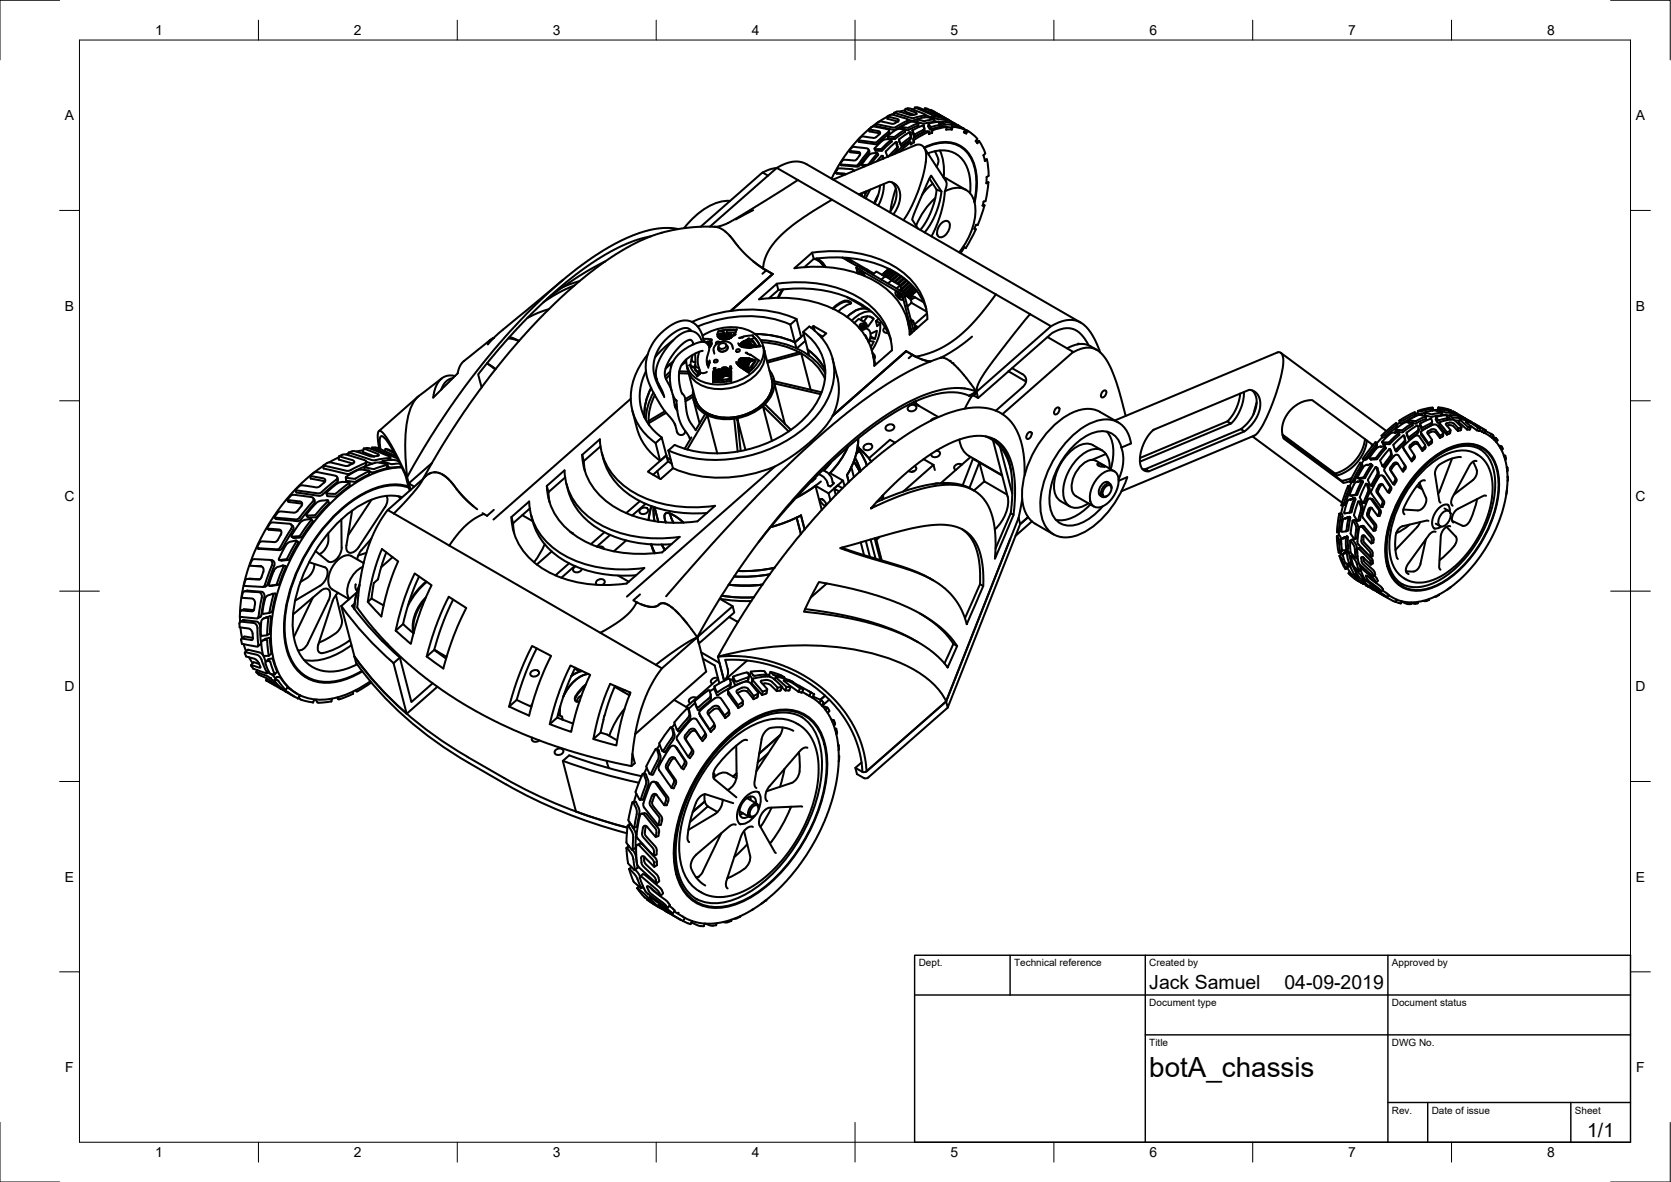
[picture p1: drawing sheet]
<svg xmlns="http://www.w3.org/2000/svg" width="420mm" height="297mm" viewBox="0 0 420 297" stroke-linecap="round" stroke-linejoin="round" font-family="sans-serif">
<defs><g id="words">
<text font-size="7" x="289" y="270.6">botA_chassis</text>
<g font-size="4.9">
<text x="289" y="248.5">Jack Samuel</text>
<text x="323" y="248.5">04-09-2019</text>
<text x="399.1" y="285.7">1/1</text>
</g>
<g font-size="3.5">
<text x="39" y="8.8">1</text>
<text x="89" y="8.8">2</text>
<text x="139" y="8.8">3</text>
<text x="189" y="8.8">4</text>
<text x="239" y="8.8">5</text>
<text x="289" y="8.8">6</text>
<text x="339" y="8.8">7</text>
<text x="389" y="8.8">8</text>
<text x="16.3" y="30.2">A</text>
<text x="411.3" y="30.2">A</text>
<text x="16.3" y="78">B</text>
<text x="411.3" y="78">B</text>
<text x="16.2" y="125.9">C</text>
<text x="411.2" y="125.9">C</text>
<text x="16.2" y="173.7">D</text>
<text x="411.2" y="173.7">D</text>
<text x="16.3" y="221.6">E</text>
<text x="411.3" y="221.6">E</text>
<text x="16.4" y="269.4">F</text>
<text x="411.4" y="269.4">F</text>
<text x="39" y="290.8">1</text>
<text x="89" y="290.8">2</text>
<text x="139" y="290.8">3</text>
<text x="189" y="290.8">4</text>
<text x="239" y="290.8">5</text>
<text x="289" y="290.8">6</text>
<text x="339" y="290.8">7</text>
<text x="389" y="290.8">8</text>
</g>
<g font-size="2.5">
<text x="231" y="242.9">Dept.</text>
<text x="255" y="242.9">Technical reference</text>
<text x="289" y="242.9">Created by</text>
<text x="350" y="242.9">Approved by</text>
<text x="289" y="252.8">Document type</text>
<text x="350" y="252.8">Document status</text>
<text x="289" y="262.9">Title</text>
<text x="350" y="262.9">DWG No.</text>
<text x="350" y="279.9">Rev.</text>
<text x="360" y="279.9">Date of issue</text>
<text x="396" y="279.9">Sheet</text>
</g>
</g></defs>
<!-- layer: Visible -->
<g fill="none" stroke="#000" stroke-width=".51">
<path d="M213.5 37.9l.7-.8 .6-.2 3.3 .4 .3 .3-.2 .6M216.3 38.6l-2.5-.3-.3-.4 2.5 .3 .2 .2v.5l-.7 1.1-.5 .3-2.7-.2-.6 .4M218.2 38.2l-2.7 3.4-4.3-.3 .3 .2 4 .4 .7-.4M218.3 37.5l.3 .5-.2 .6M218.4 39.1l.9-.6 1.3-.1-2.2 2.9-1.7 .2zM218.5 38.6l-2.3 2.9M219.1 32l.8-.2 3.3 .7 .3 .1v.3l-3.3 2.9-4.5-.6 .2 .5 4.2 .6 .7-.3M219.1 32l-3.1 2.8-2.8 3.3-2 2.9-2.1 3.9M219.1 32l-.6 .5M220.3 34.4l-.7 .3-2.8-.4-.4 .2-.7 .7M220.6 38.4l.2 .6-1.8 2.1M221 36.2l1.3-1.1 1.8-.1-2.5 2.4-1.7 .1z"/>
<path d="M221.2 33.6l-2.6-.6-.1-.5 2.6 .5 .2 .6-.9 .8M221.9 39.2l.2 .6M221.9 39.9l.1-.6-.3-.2-1.2 1.4M223.1 39.3l.1 .1M223.1 29.2l.8-.3h.7l3.4 1 .3 .2-.3 .3M223.1 29.3l-2 1.2-2 1.5M223.4 33.7l-2.6 2.3M223.5 32.8l.1 .7-.2 .2M224.1 35l.1 .6-2.4 2.3h-1.6l-.3-.5M224.8 28.9v-.6l4.3 1.3h.7M224.8 28.6l-.6 .2M225 31l-.7 .1-2.9-.6-1.2 .7"/>
<path d="M225.1 32.7l.9-.3 1.6 .1-2.7 1.9-1.6-.1-.1-.2M225.1 32.7l-1.8 1.4M225.2 37.5l-1.8 1.8h-.3l-.4-1.2 2.6-2.4 .2 .1-.1 .6a.66 .66 0 0 1-.2 1.1M225.4 38.3l-.2 .3M225.4 35.8h.1M225.5 28.1h.7l2.9 .8 1.4-.3-.3-.3-2.5-.9-.2 .6 2.3 .8M225.5 28.1l-.7 .2M225.5 35.8l.1 .7M225.6 36.5l.1 .7-.1 .4-1.2 1.3M225.7 30.6l-2.6-.7v-.6l2.7 .7 .1 .4-.9 .6M226.1 35l2.5-1.8 .3 .1v.6a.47 .47 0 0 1 .1 .5 .47 .47 0 0 1-.4 .3l-1.9 1.5-.3-.1zM226.6 31.8h.1a4.7 4.7 0 0 1 2.7-1.2l1.6 .3-2.6 1.2z"/>
<path d="M226.6 31.8v.6M227.6 32.5l-.1 .7-2.5 1.7-1.6-.1-.2-.6M227.6 27.7l-1.4 .4M227.7 27.3h1.3l3.7 1.6-.1 .1-2.7 .6M228.1 35.9l-2.7 2.3M228.2 30l1.5 .3M228.3 30.2l-.2 .8-3.3 1.6-4.5-.9-.1-.5 4.6 .9 3.3-1.7M228.9 33.4l.1 .5M229 35.8l-2.9 2.4M229 34l-.1 1-2.1 1.7-.3-.1-.5-1.5M229.4 27.5h.5M229.5 32.7l.3 1h.3"/>
<path d="M229.5 32.7l2.5-1.2 .3 .2-.1 .3 .3 .3-.3 .3-2.1 1.1M229.8 35.7l-.8 .6v-.5l-1 .1M230 27l1.3 .2 3.2 1.3M231 30.9l-.1 .7-2.5 1.1-.8-.1M232.3 31.7v.4M232.4 37.1a9.6 9.6 0 0 1 9.2-.4 10.2 10.2 0 0 1 4 9l-.1 2.5-.4 2.7M232.4 27.6l.2-.4 2.7 1.4h-.1M232.4 37.1l5.6 8.9-1.4 7.4-1 2.9-1.4 3.1M232.4 37.2a8.9 8.9 0 0 1 9.9 .2 11.2 11.2 0 0 1 3.2 9.4l-.5 3.9M232.5 32.3l-.3 .9-2.1 1.1h-.3l-.4-.9v-.6M232.6 27.2l1 .3 3.7 2-3.1-.7-4.2-1.8-.2 .6M232.6 33l1 .1"/>
<path d="M232.6 33l-2.8 1.6-.2 .4 .2 .8-.2-.9M232.7 28.9l1.4 .6M232.7 28.9l-.2 .6M233.3 38.5a7.1 7.1 0 0 1 9.2 2.2 12.3 12.3 0 0 1 1.4 7.9M233.4 38.5l.1 .3M233.5 31.1l-.1 .7 .4 .7h.3M233.6 33.1l-3.8 2.1M233.6 33.1v.6M234 27.7l4.6 2.5M234 27.6l4.4 2.5M234.2 29.3l-.1 .4M234.3 32.5l.1 .9"/>
<path d="M234.4 33.4l-.8 .3M234.4 32.4l-.3 .1M234.4 32.8v.6M234.5 32.3l-.2 .2 .1 .3M234.5 28.5l.7 .1M234.8 30.3l.9 .3M234.9 30l-1.4-.5a4.1 4.1 0 0 0-2.7 .4l1.5 .5 2.6-.4-.2 .7-2.4 .4-1.7-.4 .1-.7-.9 .3M235 38a3.2 3.2 0 0 1 .5 3.9M235.7 30.6h.2M236 31.5l.4-.4-.2-.1 .1-.2-.4-.2-2.4 .5 .4 .7 .3 .1M236 31.5l-1.8 .4M236.1 30.6l.8 .1"/>
<path d="M236.3 30.8l-.1 .2M236.3 37.8a13.3 13.3 0 0 1 1 6.8M236.4 31.2l-.2 .7M237 30.6l-.3 .7 .4 .5M237.2 29.7l-.1 .1M237.2 29.7l3.5 1.8M237.2 29.6l3 1.5M237.3 29.5l-.1 .2M238.1 30.3l-2.2-.3-1.7-.7 1.7 .1 2.2 .9M238.1 31.9l-3.6 .9M238.1 31.9l-.9-.2-2.6 .6M238.1 31.9l-.2 .7"/>
<path d="M238.1 31.9l1.2 .2M238.1 30.3l-.2 .4M238.6 30.2l.1 .1M239.2 30.9l.5 .4-.3 .1M239.2 30.9l-2.2-.3 .6 .7 1.8 .1M239.3 32.5l-1.4 .1M239.4 31.7l-.2 .7 .1 .2M239.5 31.1v.1M239.6 31.9l1.6 .2 1.5 .5M239.6 31.6h.1M239.6 31.7l2.3 .5M239.7 31.4l-.1 .3"/>
<path d="M239.9 31.1l2.5 1.3-2-.8zM239.9 31.1l-.5 .6 .2 .2-.3 .7M241.9 32.2l.8 .4M242.4 33.2l.5 .3M242.4 33.2l.3 .2M242.4 32.4v.1M242.7 32.6l.4 .2M242.7 32.6l-.3 .7M242.7 33.4l.3 .1M243.1 32.8l-.4 .6M243.1 32.8l.2 .1-.3 .6M243.1 32.8l.4 .2"/>
<path d="M243.3 32.9l1.3 .9 1.1 1.1-.4 .6 .4 .5 .5-.5M245.4 35.3l.3 .4M246.2 35.4l.9 1.5 .6 1.6M246.2 35.5l-.2-.1-.4 .4M247.7 38.6l-.4 .4 .4 1.5 .5-.4-.6 .2M163.6 59.4l-2.3 .5-3.1 1.1-2.9 1.3-3.5 1.9-7.1 4.9-6.2 5.2-4.8 4.5-4.3 4.5-4.5 5.1-4.7 5.7 .9 3.3M170.5 57.6l-3.3-.3-3.2 .4-4.1 1.2-4 1.7-4.1 2.3-5.4 3.7-3.7 2.8-5.7 5-4.7 4.6-6.8 7.4-5.4 6.6-4.7 6.2-6.8 10.2-6.2 10.5 .8 3.2-.4-1.6M179.7 57l1.4 .3 1.2 .8 1.2 1.2 1.7 2.2M179.7 57h-4.6l-4.2 .5-4.1 .9-4.4 1.5-3.8 1.8-4.8 2.9-4 2.8-4.7 3.8-5.6 5-4.9 5-6.1 6.8-4.5 5.6-4.8 6.4-4.1 5.9-4 6.2-4.7 8.2M183.6 50.5a13.3 13.3 0 0 0-9.8 4.7l-1.8 2.1M189.4 52.8l-4.4 2.3M193.1 44.1l-1.4-.8-15.5 13.7"/>
<path d="M195.3 42.2l-1.8 .4-1.7 .8M195.3 42.2l5.3 3-16.9 10.5-2.2 1-1.8 .3M195.3 42.2l2.2-1.1 1.8-.5h1.6l1.6 .5 69.2 40M195.3 42.2l-16.8 14.7M200.6 45.2l8.6 5-7.6 4.7-2.3 1.7-2.9 2.5-1.5 1.6-1.7 2.5-.9 2-.4 2.3-2.5-1.8M209.2 50.2l41.2 23.8M209.5 45.1l21.3-8.8 .8 .1 .7 .6 .5 1.4-.1 2.6-.7 3.6a35.1 35.1 0 0 1-4.8 10.7M210 43.5l2.3 .1 .3 .2zM211.7 40.5l-.5 .8M214.4 42.6l.4 .3M214.6 43l-.4-.5-3.2-.2-.4 .2-.6 1M215.9 48.9l7.6-3.2a3.5 3.5 0 0 1 2.7 4.8l-.4 1.4-1.2 2"/>
<path d="M216.2 48.8l.5 .1 .1 .4M216.3 48.8l.1 .3M216.5 48.6v.3M216.7 41.5l.3 .3h.5M217.7 48.1l-.3 .4-.3-.1M218 48l-.8 1.6M218.8 47.6l-1.1 2.2M220.5 49.7l-.6 1.4M220.8 49.1l-1 2M221.3 46.6l-.5 2.6-.9 1.9M222.2 46.2l-.3 2.7-1.1 2.8M224.3 45.8l.9 1.3 .2 2-.5 2.2-1.2 2"/>
<path d="M225.3 47.4l-.9 2.8-.5 2.9M233.7 44.9l1.8 2.8-.1 1.1-.6 2.4-1 2.7-1 1.9-1.4 2M234.5 46.2l-1.5 1.3-1.1 1.4M235.2 49.8a18.7 18.7 0 0 0-4.8 6.9M235.5 47.7l1.2 .4M236.7 48.1l-.5 2.7-1 3-1.4 2.8-1.3 1.8M236.7 48.1l-2.6-4-2.9 6.4-1.9 4.7 1.5 2.3M236.8 56a1.15 1.15 0 0 1 1.6-.4 1.15 1.15 0 0 1 .4 1.6 2.53 2.53 0 0 1-2.7 2.3 2.55 2.55 0 0 1 .7-3.5zM237.2 44.6l.9 .3M237.6 48.1a4.8 4.8 0 0 1 6.7 1 10.5 10.5 0 0 1-.1 9l-1.6 3.3-1.4 2M238.1 44.9l4.8 2.8M245.4 57.6l-2.6 4.8-.3-.3-1 1.5"/>
<path d="M245.9 56.6l-.5-.1-.4 1 .4 .1M247.3 50.6l-.2 1.1M247.5 51.6l-1.7 4.9M247.5 51.6h-.4M247.5 51.6l-.4 .1M248 46l.5-.2-.5 .3M248.1 44.5l-.1 1.6M248.2 40l.4 4.2M248.5 45.8l-.7 4.7-.5 .2M248.6 44.2l-.5 .3M138 77.7l-2.7 .9-2.7 1.3M141.6 70.3l-16.2 13.4-2.8 2.9 .4-.9 1.2-.8"/>
<path d="M144.4 71.8l-3.8 1.7-4 2.5M145.7 70.6l-4.3 1.6M152.2 65.7l-6.6 3.6-8 5.8M185.2 61.5l.4 .4M185.5 61.9l3.3 3.3 3.9 2.8M190.9 75.2a30 30 0 0 1 23.2 5.3 15.1 15.1 0 0 1 5.7 11.4M192.7 68l-.8-.5 2.4 1.4M192.7 67.9l1.6 1-10.6 9.3M192.7 67.9l-1 .9M193.4 75l2.3-2.1-.4-1.6-4.4 3.9M194.3 68.9l-10.6 9.3M195.3 71.3a30 30 0 0 1 23.2 5.3 15.1 15.1 0 0 1 5.8 11.4"/>
<path d="M195.7 72.9a31.2 31.2 0 0 1 21.8 4.2 16.5 16.5 0 0 1 6.5 8.4M196.7 72.8l-1.1 2.1M197 72.7l-1.2 2.1M204.2 63.5a30 30 0 0 1 23.2 5.3 15.1 15.1 0 0 1 5.8 11.4M204.6 65.1l-.4-1.6-4.4 3.9a30 30 0 0 1 23.1 5.3 15.1 15.1 0 0 1 5.8 11.4M204.6 65.1l-2.4 2M204.6 65.1a31.2 31.2 0 0 1 21.8 4.1 16.5 16.5 0 0 1 6.5 8.5M204.6 65.1l1.6 .7 1.1 1.3M205.3 65l1.3 .8 1 1.3M205.4 65l.5 .2M205.6 65.4l.7 .6 .8 1.1M211.8 64.7l3.9 2.3"/>
<path d="M211.9 64.7v.1M212.3 75.6h.7l.8 .2 .2 .4-.3 .2a6.5 6.5 0 0 0-2.9 1.9M212.3 75.6l-1.5 .7-1.4 1.2M212.4 75.8h.7l.9 .4M212.4 75.8l-1.4 .7-1.4 1.1M212.9 64.8l6.9 4M213 74.7l5.6 3.2M213.1 64.9v.6M213.6 65.2v.3M213.6 65.2l.1 .6M214.1 65.5v.6M215.3 67.3l.5-.4 11.4 6.6 2.6 9.7"/>
<path d="M215.3 67.3l.2 .6M215.3 67.3l.9 .5M215.6 67.7l.6 .1M215.6 67.7v.1M215.6 68.6l.1 .1M215.7 68.7l-.2-.6 .1-.3a2.02 2.02 0 0 1 1.8 1.5M216.2 68.9l-.2-.5 .1-.2 .6 .5 .2 .4M216.2 67.8l9.7 5.6M216.2 67.8l.8 .7 .4 .9M216.4 67.2l.7 .5M216.6 79.9v.6M216.6 79.9a2.57 2.57 0 0 1 3.1 .2"/>
<path d="M216.9 76.7l-.2 .1M217.9 67.7l.3 .6M217.9 77.4l.1 .2M218.1 67.8l.3 .6M218.1 79.5l-.9 1.3M218.5 77.8a4.9 4.9 0 0 0-5.5 1.9M218.7 79.6l1 .5-1.5 2M219.1 78.3a5.7 5.7 0 0 0-4.9 2.3M219.5 69l.8-.8 2.2 1.3-.9 .8M223.3 71.2l.9-.8 2.1 1.3 .5 1.5-.8-.4M223.5 67.6l-1.7 1.5M223.6 67.6l-1.7 1.5"/>
<path d="M223.8 67.7l-1.7 1.5M223.9 67.8l-1.7 1.5M224.1 67.9l-1.7 1.5M224.3 68l-1.7 1.5M224.6 68.2l-1.7 1.4-.3-.1M224.8 68.3l-1.7 1.4 .4 .3M225.2 68.5l-1.7 1.5M225.2 73.3a1.45 1.45 0 0 1 1.7 1.2l.1 .3M225.3 73.3a1.83 1.83 0 0 1 1.6 2 1.83 1.83 0 0 1-1.6-2zM225.4 68.6l-1.7 1.5 .4 .3 1.7-1.5M225.6 73.9l.6 .2 .3 .7-.6-.2zM225.9 73.4l.9 .5"/>
<path d="M226 69l-1.7 1.5M226.3 71.7l-.9 .8M226.5 69.3l-1.7 1.5M226.7 69.5l-1.6 1.5M226.8 73.9l.2 .9M227 74.8l2.3 8.8M227 74.8l-.1 .5M227.2 69.8l-1.6 1.5M227.2 73.5l-.4 .4M227.4 74l.1 .7M227.4 70l-1.6 1.4M227.8 70.4l-1.5 1.3"/>
<path d="M228 70.6l-1.6 1.4M228.1 74.5l.9 .9 .1 .8M228.5 70.9l-1.9 1.7M228.6 74.8l.6-.2v.6M228.6 71.1l-2 1.8M229 71.4l-2.1 1.9M229.1 74.6l.1 .6M229.1 76.2l-.9 .8M229.2 76.1l3.8 2.2M229.2 71.6l-2.1 1.8M229.2 74.2l3 1.7M229.5 71.9l-2.2 1.9"/>
<path d="M229.6 72.1l-2.2 1.9 .7 .5M229.9 72.4l-2.2 1.9M230 72.5l-2.1 1.8M230.1 74.7l-.9 .5M230.1 72.7l-2 1.8M230.2 72.8l-2 1.8M230.4 72.9l-2 1.8M230.4 73l-1.9 1.7M230.5 73.1l-2 1.7M233.1 78.8l-3.2 2.8M250.4 74l-4.9 6.2-2.1 2.3-3.1 2.6-2.6 1.8-2.1 1.1-2.6 1-2.7 .6 1.8 .8 1.9 .4-2.6-.6M250.4 74l8.6 4.9"/>
<path d="M259 78.9l5.3 3.1-18.8 16.5 .4-1.8 1.6-3 5.4-7.2zM105.1 99.7l-9.8 8.6M111.1 95.1l-4.3 3.3a8.7 8.7 0 0 0-4.3 6.8 47.1 47.1 0 0 0-.1 14.7M113.9 95l-1 .3-.7 .5-.7 .9-.5 1.2M122.4 91.3l2.2 1.4M122.5 91.3l2 1.6M123.3 85.4l-6.8 5.5-.7 .9-.5 1.3a2.58 2.58 0 0 1-1.4 1.9l-5 4.9 .7-2.8 1.2-1.8 1.6-.8 1.1-.2 .9 .2M127.8 85.1l1.6 .2 1.1 .4M128.1 84.7l2.4 1M162.4 93.3a12.6 12.6 0 0 0 4 16.7M162.9 89.1a15.5 15.5 0 0 0-3.1 16.3 14.9 14.9 0 0 0 5 5.9M163.7 97.5a14.2 14.2 0 0 0-1.7 7.3"/>
<path d="M164.3 98.6a14.6 14.6 0 0 0-1.9 6.9M164.7 99.3a13.7 13.7 0 0 0-1.6 6.5M165.1 95.2l-.2 .3M165.6 96.5l-.1 .3M165.9 97.1l-.1 .3M168.5 94.2l-1 1M168.5 93.4l-1.2 1.2M168.6 91.5l.1 .7M169.2 99.2l.5 2.9 .6 1.1M169.3 90.9l-1.9 1.7M169.3 85.5a24.6 24.6 0 0 0-4.6 4.3M170.8 93.8l2.4 .1"/>
<path d="M170.8 93.3l2.3 .1M172.5 90.9l-1.1 .8M172.7 91.9l2.1 8.4M172.8 92.3l.2 .8M173.5 91.8l.7 1.5 1.2 1.2M173.6 82.9l-.6 .3M173.6 91.7a1.02 1.02 0 0 0 1.2 .5M173.7 91.5l-.5 .4M173.8 83.2l-.7-.7-.9-.1-1.1 .3-1.5 .8-1.6 1.3-1.2 1.2-1.7 2.7-.7 2.3v2.4l.6 2.3 2 3.9M173.9 90.2l-.2 .9M173.9 90.2l.2 .6 .7 .2M174.2 89.2l-.3 1"/>
<path d="M174.2 99.2l-1.9 1.1M174.2 99.2a5.6 5.6 0 0 0 3.1 4.8M174.2 99.7l-1.8 1.1M174.3 98.1l-.1 1.1M174.3 86.3l-.3 .4M174.4 92.2l-.7 .2M174.4 86.5l-.3-.7-.4-.4-.8 .1-1 .7-2.4 2.4-1.7 2.9-.6 1.6v1.2l1.7 3.9M174.4 92.2l.4 .7-.2-.7 .2 .7M174.7 92.5v.2M174.8 88.9v2.9M174.8 92.6l.3 .6 .8 .1M174.8 91.8v.8"/>
<path d="M174.8 91.8h.1M174.8 91.8a.79 .79 0 0 0 1 .6M174.9 93l.8 .9M175 93.1h.1M175.4 93.3l.6 .6M175.7 94.1v-.2l-.6 .3M175.8 88.4l-.4 2.6 .5 2.1M175.9 93.2l.2 .6M175.9 92.9a1.02 1.02 0 0 0 .7 .9 1.02 1.02 0 0 0 1.1-.3M176 93.8l-.8 .8M176.1 93.9l-.9 .7M176.5 85.9l-.7-1.5-.8-.8-1.1-.4-1.4 .1-1.1 .5-1.4 1-1.7 1.8-1.4 1.8-1.5 2.9-.4 1.8-.1 1 .3 1.5 1.4 2.8 .4 1.4"/>
<path d="M176.7 84.3a12.3 12.3 0 0 1 12.9-.5 5.6 5.6 0 0 1 .6 8.8 12.8 12.8 0 0 1-14.6 2.8 5.5 5.5 0 0 1-3.1-5.1M176.7 88.2l-1.6 .5-1.2 .6-1.9 1.6-.7 1-.4 1.1-.2 2.1 .5 3.1 1 1.8 .8 4.8 .5 1.2 1.4 2.1 2.4-4.1M176.8 85.1l1.3 .1M176.9 85.9l-.3-1.8-1.1-1.9a4.6 4.6 0 0 0-6.4-.7l-2.8 2.1-2.1 2.5-1.4 3.1-.5 3.1 .5 2.7 1.3 3.3 2.1 3.7 3 3.7 .6 1.2M177.1 85.7l-.2 .1M177.2 85.7l-.2 .2M177.7 86l-.2 .1M177.8 90.7l.1 .5M177.8 91.3l.4 .4M177.8 85.9l-.1 .3M177.8 91.4l.3 .3M177.8 91.2l.5 .2"/>
<path d="M177.9 91.6l.2 .2M177.9 90.8v.4l.3-.1M177.9 85.9l-.2 .3M177.9 91.8l.1 .1M178 85.9l-.2 .4M178 90.9v.2l.4 .1M178.1 85.9l-.3 .4M178.1 91l.3 .1M178.1 91.7l-.1 .2M178.1 92.4l-.4-2 .7-3-.3-.7-.7-.7h-1.5l-1.7 .6-2 1.1-1.6 1.3-.9 1.2-.8 1.5-.5 2.8 .2 2.3 .4 1.9 .5 1.3 .7 .7M178.1 85.9l-.2 .5M178.2 91.1l.2 .2"/>
<path d="M178.2 85.9l-.3 .5M178.3 91.5l-.5-.3 .4 .4M178.3 85.9l-.3 .6M178.3 91h-.1M178.4 85.9l-.4 .6M178.4 90.6v.5l-.3 .6M178.5 86l-.4 .6M178.5 86l-.4 .7M178.6 86l-.4 .7M178.7 86.1l-.5 .8M178.7 86.1l-.4 .9M178.8 86.2l-.5 .9"/>
<path d="M178.8 86.7l-.2 .3M178.9 86.3l-.5 1M178.9 86.5l-.4 .7M178.9 85.9v.6l-.5 .8 .1-.7 .3-.4M178.9 86.3l-.4 .9M179.3 93.5v2.7M179.5 95.5l2.4 .1M179.5 95.4h.4M179.6 94.5l.4 .5 .2 .6M179.6 94.6l.5 1M179.6 94.3l.5 .6 .2 .7M179.6 94.5h.1"/>
<path d="M179.6 94.8v.1M179.6 94.1l.6 .6 .2 .9M179.6 94.2l.5 .6 .3 .8M179.6 94l.2 .1M179.6 93.9l.7 .7 .3 1M179.6 94.4l.5 .6 .2 .6M179.6 90.5l.7-.1a.44 .44 0 0 1-.2 .7 .44 .44 0 0 1-.6-.4zM179.6 93.8l.7 .7 .4 1.1M179.7 93.7l.7 .8 .3 1.1M179.7 93.6l.7 .8 .4 1.2M179.7 94.9l.3 .4M179.7 93.6h.1"/>
<path d="M179.7 93.5l.7 .6 .4 1.2M179.8 93.6l.3 .2M179.8 93.4v.1M179.8 94.2l.5 .6 .2 .8M179.9 93.4l.7 .8 .3 1.1M179.9 93.4l.7 .7 .4 1.2M179.9 93.3h.1M179.9 95.4l.1-.1 .1 .3M179.9 95.4l.1 .2M179.9 93.3l.4 .2M180 93.2h.1M180 93.2l.8 .8 .3 1.2-.3-1.1-.5-.7"/>
<path d="M180 93.2l.3 .2M180 93.8l.5 .6 .3 1.2M180.1 93.1l.3 .2M180.2 93.1l.3 .2M180.2 93.5l.5 .6 .3 1.1M180.2 93l.8 .8 .3 1.1 .2-.6 .9-.4 .8 .1 .6 .6M180.3 92.9l.7 .7 .3 1.1 .3-.7 .7-.3 1 .2 .5 .5M180.4 93.3l.4 .5 .4 1.3M180.4 92.9l.6 .6 .3 .8 .3-.7 .9-.3 .9 .3 .4 .5M180.4 93.3l.5 .5 .4 1.3M180.5 92.9l.5 .5 .3 .7 .3-.7 .8-.3 1 .2 .4 .5M180.6 92.8l.6 .9"/>
<path d="M180.6 87v.6M180.7 83l-.4 1.1M180.7 84.3l.5 .2M180.7 84.8l.1 .1M180.7 84.5v.4M180.9 86.5a1.01 1.01 0 0 1 1.7 .3 1.05 1.05 0 0 1-.9 .9 1.05 1.05 0 0 1-1-.6zM180.9 86a.46 .46 0 0 0-.6-.1 .46 .46 0 0 0-.1 .6M181 84.9l.2-.5 .4-.3 .9-.2 .8 .3 .3 .7M181.1 92.8l.2 .3M181.2 84.9l.4-.3 .8-.2a1.14 1.14 0 0 1 1.1 .6l-.5-.3-.5-.2-.8 .2-.6 .4zM181.4 95l-.6 .3 .1 .3M181.6 94.8h.1"/>
<path d="M181.7 94.8h.1M181.7 94.7v.1M181.8 94.7l-.1 .1M181.8 92.3l-.3 .2M181.8 94.7h.1M181.8 96l.1-.4 .1 .4M181.9 94.6v.1M181.9 83.1l-1.1 .2M181.9 83.1l.2 .7M181.9 83.1v.7M181.9 83.7l-1.2 .2M181.9 94.6l-.3 .3"/>
<path d="M182.3 92.3l-.5 .1-.6 .5M182.5 85.3h-.4M182.5 86.5a1.16 1.16 0 0 1 .1 1.6 1.16 1.16 0 0 1-1.6 .1l-.4-.6M182.6 92.3l-.9 .3-.4 .5M182.7 85.3h-.9M182.7 83.6h2.2M182.8 83v.7M182.8 83h2.3M182.8 92.4l-1.1 .2-.4 .6-.4-.4M182.9 85.2l-1.2 .1M183 92.5l-1.1 .1-.5 .4-.2 .4-.4-.6M183 85.2l-.6-.1-.8 .2"/>
<path d="M183 94.5l.2 .1M183.1 85.2l-.9-.2-.7 .2M183.1 92.7l-.8-.2-.5 .2-.5 .5v.3l-.6-.7M183.2 85.1l-1-.2-.8 .3M183.2 85.1l-.9-.2-.9 .3M183.3 92.8l-1.3-.1-.5 .3-.2 .6M183.3 85.1l-1.1-.3-.9 .4M183.3 85.1l-.9-.4-.8 .2-.3 .3 .1-.3 .8-.2h.6l.6 .4-.5-.4-.7-.1-.7 .2-.3 .3M183.4 94.7l-1-.2-.9 .4M183.4 92.9l-1.1-.2a1.02 1.02 0 0 0-1 1M183.5 94.7l.3 .1-.5-.5-.9-.2-.8 .4-.3 .5 .2-.6 .9-.3 1 .2 .4 .4M183.5 93.1l-.6-.3h-.9l-.6 .4-.1 .5"/>
<path d="M183.6 84.9l-.5-.5-1-.2-.8 .4-.2 .5 .4-.6 .6-.2 .8 .1 .7 .5-.6-.4-.7-.1-.9 .2-.3 .5M183.6 94.7l-.6-.3h-.7l-.7 .3-.3 .3M183.6 84.9l-.5-.6-.9-.2-.9 .4-.2 .6M183.6 93.2l.2 .2M183.6 84.9l-.4-.6-1.1-.2-.8 .4-.2 .6M183.6 84.9l-.4-.6-1-.3-.9 .4-.3 .6M183.7 94.8l-.9-.5a1.35 1.35 0 0 0-1.5 .7l.3-.5 .7-.3 .8 .1 .6 .5M183.7 92.7l.1 3-2.5 .3h-1.9M183.7 93.4l.1 .1M183.8 93.4v.1M183.8 93.4h.1M183.8 83.7l-3.1 .4"/>
<path d="M183.8 95.1l-2.9 .4M183.8 95.2l-1.1 .3v.4M183.8 83.8v-.1l.2 1-.2-.9-.6 .4M183.8 93.6l-.5-.6-.8-.2-.8 .2-.3 .4-.1 .4-.1-.1M183.8 93.6l-.4-.5-1-.2-.9 .3-.2 .7M183.8 93.7l-.5-.5-.9-.2-.8 .3-.3 .6M183.8 93.8l-.7-.7h-.8l-.8 .3-.2 .6M183.8 93.9l-.5-.5-1-.2-.8 .4-.2 .6M183.8 94l-.5-.6-.9-.1-.9 .3-.2 .6M183.8 94.1l-.6-.6-.8-.1-.9 .4-.2 .6M183.8 94.2l-.5-.6-.9-.1-.8 .3-.3 .7M183.8 94.2l-.5-.5-1-.1-.7 .2-.3 .7"/>
<path d="M183.8 94.3l-.5-.5-.9-.2-.9 .4-.2 .6M183.8 94.5l-.5-.6-.9-.1-.9 .3-.2 .6M183.8 94.5l-.4-.4-.9-.3-.9 .4-.3 .6M183.8 94.6l-.4-.4-1-.2-.8 .3-.3 .7M183.9 93.2v2.6M183.9 84.3h.5M184.3 87.7l-.3-1.1-.7-.6-.9-.2-1.1 .1-1.2 .6-.5 .7-.2 .8 .2 .9M184.6 83.9l.1 .2M184.8 83.8l-.1 .2M185.1 90.9l.4 .7M185.2 82.9h-2.5l-1.9 .3M185.2 82.8l-.5 1.2-1.4 1.1-1 .2h-.8l-.6-.3-.5-.6"/>
<path d="M185.2 87.9l.7-.1a.44 .44 0 0 1-.2 .6 .44 .44 0 0 1-.6-.3zM185.3 82.7l-.4 1.1M185.5 91.6l2.8 2M185.5 91.6l.3 .2M185.5 91.6l-.1-.1 .2 .1M185.5 91.7l.3 .1M185.6 86.3l.7 .8 1.2 .2M185.7 91.8l.2 .2M185.7 91.8l.3 .2-.1-.1M185.8 91.9l.2 .2M185.8 91.9l.3 .2M185.8 86.7l.5 .3"/>
<path d="M185.9 86.7l.6 .4M185.9 86.6h.2M185.9 92l.2 .1M185.9 90.2l-.4 1.3M186 86.6h.2M186 91.9l.1 .2M186.1 86.6h.2l.6 .6M186.1 92.2l2.2 1.5M186.1 90.2l-.5 1.4M186.1 84.9h.1M186.1 86.7l.5 .5M186.1 86.5l.5 .2 .4 .6"/>
<path d="M186.1 90.2l-.4 1.5-.2-.1M186.2 90.1l-.2 .1M186.2 86.6l.6 .6M186.2 91.9l.1 .4M186.2 90.3l-.3 .7-.1 .8M186.2 86.4h.1M186.3 84.8h.1M186.3 86.3l.1 .1a1.08 1.08 0 0 1 .9 .9M186.4 86.3l.2 .1M186.4 90l-.3 .2M186.4 92l.1 .4M186.4 86.2v.1"/>
<path d="M186.4 90.3l-.3 .7-.1 .8M186.5 86.2l.1 .1a1.1 1.1 0 0 1 .9 1M186.5 86.5l.6 .8M186.5 86.5h-.3M186.5 92l.1 .5M186.5 86.1l.2 .1a1.13 1.13 0 0 1 .9 1.1M186.6 86.1l.3 .1M186.6 90l-.4 .3M186.6 86l.1 .2M186.6 92.1l.2 .5M186.7 86.4l.7 .9M186.7 86l.5 .3 .6 1"/>
<path d="M186.7 89.9l-.3 .3a2.14 2.14 0 0 0-.5 1.7l-.3-.2M186.7 85.9l.1 .2M186.8 85.9v.2h.1a1.49 1.49 0 0 1 1 1.2M186.8 85.9l.1 .2h.3M186.8 90.4l-.3 .8-.1 .8M186.9 92.1l.2 .7M186.9 85.8v.2M186.9 86.2l.8 1.1M186.9 90l-.5 .3M186.9 90.4l-.3 .8-.1 .8M187 85.8v.2M187 86h.2"/>
<path d="M187 85.8l.1 .2 .5 .2 .7 1.1M187.1 85.7l.1 .2h.2M187.1 90l-.4 .1a1.69 1.69 0 0 0-.6 1.8M187.1 92.2l.2 .7M187.1 85.7l.1 .2M187.2 85.7l-1 .8M187.2 86.1l.9 1.2M187.2 90.1l-.5 .1a2.35 2.35 0 0 0-.5 1.9v.1M187.2 92.2l.2 .8M187.2 85.9l.2-.1a1.83 1.83 0 0 1 1.1 1.5M187.3 86l.9 1.3M187.3 90.1l-.5 .1a2.02 2.02 0 0 0-.6 1.7"/>
<path d="M187.3 90.5l-.5 1.2 .2 1M187.3 85.8h.3M187.3 92.3l.2 .8M187.4 90.1l-.5 .1a2.33 2.33 0 0 0-.5 2.1M187.4 85.9l1 1.4M187.4 85.8h.3M187.5 90.1l-.7 .3M187.5 93.1l.2 .1M187.5 90.1l1.4 .1M187.5 88.6h.1M187.5 85.8l.1-.1a1.94 1.94 0 0 1 1.2 1.6M187.5 90.6l-.3 .7-.1 .9"/>
<path d="M187.5 90.2l-.6 .3M187.6 90.1h.1M187.6 85.8l1 1.5M187.6 85.7l.1-.1a1.97 1.97 0 0 1 1.2 1.7M187.6 92.3l.2 1 .6-.5 .5 .2M187.6 90.2l-.5 .1-.3 .5-.2 .8 .1 .9M187.6 85.5l.1 .1M187.6 90.6l-.3 .8-.1 .8M187.7 93.2h.1M187.7 85.8l1 1.5M187.7 85.6h.2M187.7 90.1l-.5 .2a2.08 2.08 0 0 0-.5 1.8"/>
<path d="M187.7 85.4l.1 .2M187.8 85.6h.2l.4 .4 .7 1.3M187.8 90.1l-.4 .2a2.3 2.3 0 0 0-.6 1.9l.1 .5M187.8 92.4l.2 .8M187.9 85.6l.1-.1a2.06 2.06 0 0 1 1.2 1.7M187.9 90.1v.1M187.9 88.8h.1M187.9 90.2l-.6 .4M187.9 85.6l.6 .7 .5 1M187.9 85.5l.5 .1 .6 1M188 90.3l-.5 .1a2.02 2.02 0 0 0-.6 1.7M188 90.1v.1"/>
<path d="M188 88.9h.1M188 90.2l-.4 .2a2.37 2.37 0 0 0-.6 2l.2 .5M188 85.3l-.8 .4M188 85.1v.4M188 92.4l.2 .6M188 90.8l-.3 .7-.1 .8M188.1 90.1v.2l-.6 .3M188.1 88.9h.1M188.1 92.1l.2 .8-.1-.6M188.2 90.1l.1 .2M188.2 92.5l.2 .3M188.2 89h.1"/>
<path d="M188.2 90.3h-.2l-.4 .3M188.3 85l.7 .6 .8 1.1M188.3 90.1l.1 .3-.5 .1a2.02 2.02 0 0 0-.5 1.7M188.3 89.1h.1M188.3 90.4l-.5 .1-.4 .9-.1 .9 .2 .8M188.4 90.1l.1 .3M188.4 90.9l-.2 .3a2.08 2.08 0 0 0-.1 1.8M188.4 90.1h.1M188.4 89.1h.1M188.5 90.4l-.5 .2a2.37 2.37 0 0 0-.5 1.9l.1 .6M188.5 90.9l-.4 .7v.8M188.5 87.3h.1"/>
<path d="M188.5 90.1l.1 .3-.5 .2a2.37 2.37 0 0 0-.5 1.9l.1 .8M188.6 90.2l.1 .3M188.7 90.5l-.7 .3M188.7 89.1l2.2 1.5M188.7 90.8h.1M188.7 90.2l.1 .3-.4 .1a2.02 2.02 0 0 0-.6 1.7M188.7 90.5l-.4 .1a2.37 2.37 0 0 0-.6 1.9l.2 .7M188.8 90.7v.1M188.8 90.2l.1 .3M188.8 90.2l.7 .3M188.9 90.7h.1M188.9 90.5l-.5 .2-.3 .5a2.28 2.28 0 0 0-.1 1.9"/>
<path d="M188.9 92.2l.2 .6M188.9 92.2l.5 .2M189 90.3v.3l-.6 .3M189 85.3l1.2 1.7M189 90.7h.1M189 85.5h-.1M189 90.7l-.3 .2M189 86.7l.7 .1v.4M189 90.7l-.5 .4-.3 .9M189 85.6v-.3l.6-.4 .9 1 .5 .8M189.1 90.3v.3h-.2l-.4 .3M189.1 86.7l.2 .5"/>
<path d="M189.2 90.3v.3M189.2 84.4l1.2 1.2 .7 1.4M189.3 90.4v.1M189.4 84.2l-2.5 .3M189.4 90.4v.1M189.6 90.4l-.5 .2M189.7 86.8l.1-.1 .1 .5M189.8 83.9a25.5 25.5 0 0 1 10.1 2.1M189.9 86.8l.2 .3M189.9 90.5l-1.5 2.1M189.9 90.7h.1M190.1 90.5l-1.2 1.7"/>
<path d="M190.7 90.6l-1 1.6-1.5 1.4M190.9 86.7l.1 .3M190.9 86.7l-.7 .4M191.2 85.5a20.6 20.6 0 0 1 14.9 6.3l1.4 2M191.2 87l-2.6 .3h-1.1M191.3 87l-2.5 .3M191.5 86a23.3 23.3 0 0 1 9.4 2.5M191.9 86.9l2.2 8.4a7 7 0 0 1-3.3 7.1 12.4 12.4 0 0 1-13.7 .9 5.5 5.5 0 0 1-2.2-3M192 87.3a6.4 6.4 0 0 1-2.1 7.1 12.9 12.9 0 0 1-13.8 2.3 5.9 5.9 0 0 1-3.1-3.6M193.5 93.1l.8 1.3 .4 1.4M193.7 98.8h.1M194 95.2a7.4 7.4 0 0 1-4 7.7 12.6 12.6 0 0 1-12.6 .7 5.7 5.7 0 0 1-2.6-3.4"/>
<path d="M194.2 96h.1M194.5 95.2l.2 .6M194.7 95.8l11.9 2.8M194.7 95.8a8.6 8.6 0 0 1-5.5 8 14.6 14.6 0 0 1-4.6 1.4M198.7 81.6l1.2 4.4M198.7 81.6a29.9 29.9 0 0 0-23.3 .5M199.9 86l.4 1.5M200.3 80.2l1.1 4.5-1.5 1.3M200.3 80.2l-1.6 1.4M200.3 80.2a33.1 33.1 0 0 0-26.3 .7M200.9 88.5l-8.1 2.2M200.9 88.5l.6 .3"/>
<path d="M201.5 88.8l2.3 9.1M201.5 88.8l-8.5 2.3M201.5 88.8a13.8 13.8 0 0 1 5.9 6.4M201.9 83.4a12.7 12.7 0 0 1 3.6 17.4 28.3 28.3 0 0 1-19.8 12.6 28.1 28.1 0 0 1-16.1-1.6M202.1 84.1l-2.2 1.9M202.5 85.6l-2.2 2M203.1 87.9l.4 1.5M203.1 87.9a13.8 13.8 0 0 1 4.4 5.1M203.3 88.7l-.4 .3M203.5 82l-1.6 1.4 1.2 4.5M203.5 82a14 14 0 0 1 3.9 19.6 31 31 0 0 1-20.7 13.3 30.8 30.8 0 0 1-18.6-1.7M204.6 81.9l3.2 1.9-1.3 1.1"/>
<path d="M204.6 81.9l-.6 .5M204.6 81.9l.3 1.2M205.7 83.9l1.1 .7M206.4 99.1l-11.7-2.7 2.6 10.1M209.3 90.2l1.2 4.4M210.5 94.6a14.4 14.4 0 0 1-1.1 9.8M214.8 81.2l1.1-1.1 1.8 1.1a1.25 1.25 0 0 1-1.6 1.3M216.3 81.5l.2-.2a.51 .51 0 0 1 .9 .3 .51 .51 0 0 1-.6 .6 .47 .47 0 0 1-.6-.5zM217.2 81.7l-.7 .2M217.4 81.8l-.6-.1-.5 .4M217.4 84.2l.3 .2 .1 .5M217.5 82.6l-1 .4"/>
<path d="M217.6 82.5l-.1 .1M217.8 82.5l.8 .6 .3 .9-.1 .9-.4 1.1M217.8 81.4l.1 .4M217.9 85l.2 .2 .1 .5M217.9 81.8l.1 .1M217.9 81.8l.3 .3M217.9 81.8l-.2 .7M218.6 85.7l1.1 .2-.8 1.3M218.9 83.9l1.6-.8-.5 2M218.9 84.5l1.1 .6-1.2-.1M219.4 88.6l.4 1.6M219.4 88.8l.2 .1a.58 .58 0 0 1 .1 1"/>
<path d="M219.8 90.2l.3 1.5M219.9 89.3l.1 .6-.2 .4M220.9 80.1l-.7 .6 .4 1.3 .7-.8-1-.5M221.3 81.3v1.8l-.3 1.4-.6 1.6-1.2 2M222.5 82.3a.77 .77 0 0 0-.3 1 .77 .77 0 0 0 1.1 .3M224.3 88l-4.5 3.9M227.8 88.3l2.5 1.4-.8-.5M227.8 88.3l-18.4 16.2M228.1 80.1l.5 .8v.6M228.1 80.2l.5 .9-.1 .5M228.2 80.8l.8 3.1M228.6 81.5h-.1"/>
<path d="M229.2 80.9l-.2-.6 .6 .4-.4 .3M229.4 89.2l-.9 .8M229.5 89.2l-1.7-.9-18.4 16.2M229.5 89.2l1.1 .6M229.6 80.7l.6 1.8 .1-.1M230 81.7l.9 .5M230.1 82.3l-.5 .4M230.2 82.3l.2 .4M233.2 80.2l-4.5 3.9M236.4 89.9h.8l.7 .2 1.9 1.4 3 3.3 2.7 3.7a17.3 17.3 0 0 0-12.9 .7l-3.8 1.6-2.8 1.6-7.2 4.7-6.3 5.2-7 6.6-7.7 8.5-8.4 10.6-3.9 5.5-4.2 6.4-6 10.3-1.4-2.1M236.4 89.9l-6.1 2.5-7.3 4.1-8.4 6-7.2 5.9-7.2 6.5-9.9 9.7-11.2 12-11.6 13.2M243.7 99.5l1.8-1-.1 .3a1.41 1.41 0 0 1-1.7 .7z"/>
<path d="M244.4 84.6l-3.3 2.6-4.7 2.7M244.4 99.4l-1.8 3.3M245.5 98.5l.4 1.5-1.1-.6M245.5 98.5l-1.8 1-2.3-.8-2.7-.1-2 .2-3 .7-5 2.1-6.6 3.9-4.8 3.5-3.5 2.8-7.6 7-8.5 9.1-7 8.3M253.6 93.3h.1M253.6 93.3l4.4 2.7M254.5 92.5l2.5 1.5M257.1 94a1.9 1.9 0 0 1 0 3.3l-6.7 5.9M263.4 84.7l6.5 3.7-17.8 15.7M264.3 82l2-1 2-.6 1.8 .1 1.4 .4 1.5 1.1 1.3 1.6 1.1 1.9 1.2 3.1M268.3 87.6l1.7-.8a4.9 4.9 0 0 1 4.2 .2l1.6 .9M269.9 88.4l2.2-.8 2.1-.2 1.7 .6 1.6 1.4 1.3 2 1.3 3.1 1.2 3.5 1.7 6.5"/>
<path d="M271.4 86.5l-.2-.2-.3 .2M273.7 86.8l-1.7-2.6-1.8-1.4-1-.3h-1.1l-2.6 .7-1 .5-18.6 16.3M277.3 98.3l.6-.2a1.02 1.02 0 0 1 .1 1.2 1.02 1.02 0 0 1-1 .5 1.13 1.13 0 0 1 .3-1.5zM311.8 98.9l-.3 2-.8 2-.8 1.5-1.3 1.5-22 9.2M312.8 98.5l-.2 2.3-.7 2.1-1.2 2.2-1.2 1.3M314.8 98.1a5.2 5.2 0 0 1 .1 6.5l-1.3 1.8-1.6 1.5 .9 .5M322.1 88.7l26.5 19.6M78 119.6a2.01 2.01 0 0 1 1.9-1l4.5 1 .4 .2v.4l-4.3 3.7-.6 .1-5.7-.8 .3 .6 5.7 .8 .6-.1 4-3.4v-1.1M81.3 117.1l-3.8 2.8-4.4 4.3-3.1 3.9-3.1 4.8-2.8 5.5-1.9 5.2-1.4 5.6-.5 4.7M82.2 116.4l1-.2 3.8 .9a2.64 2.64 0 0 0 1.8-.7l.3-.4-.4-.3-3.5-1v.8l3.4 1M82.2 116.4l-.9 .6M85.2 114.9l-2.5 1.3"/>
<path d="M85.2 114.7l1-.5h.7l4.7 1.4 .4 .3 .1 .2-4.3 2.2h-.6l-5.9-1.3 .1 .7 6.2 1.4 4.2-1.9M87 120l.1 .8 2.3 .3M87 119.8l.1 .3 2.2 .2 3.6-1.9-.2-.2-1.8-.2a4.6 4.6 0 0 0-3 1.3l-.9 .5M87.6 114l-.6 .2M88.5 113.4l-.8 .3M88.5 113.4h.9l4 1.3 1.8-.2-.3-.5-3.4-1.3-.3 .9 2.9 1.1M91.3 113.2l-1.7 .3M91.5 112.7l1.1-.1 .7 .2 4.3 1.8 .6 .4-4.2 .7-6.3-2-.1 .7M91.7 117.3l-.1 .8M92.1 116.1l-.1 .9-.3 .2M92.1 116.1l1.5 .4M92.9 118.3l-.2 1-3.3 1.7"/>
<path d="M93.4 112.8l.1-.3 6.3 2.6M93.6 112.5l1.6 .2 4.3 1.8M94.2 116.3h1.2l1.8 .4 .2 .1M94.2 116.3l-2.5 1M95.3 112.7l-.3-3.3 .1-.9 .4-.2 1.1 .9 1.7 2.6 4.1 8.1M95.7 112.9l-.2-2.4 .2-.7 .3-.2 .8 .6 .9 1.1 2.4 4.3 1.8 3.8 1.1 3.9M96.2 116.1l-.8 .1M96.2 115.9l-.1 .5M96.7 113.3l.2-.5 2.3 1.1M96.9 112.8l2.2 .9M97.2 117.7l-3.2 1-1.1-.2M97.4 117.3l.9 .2"/>
<path d="M97.4 116.8l-3.5 1.1-2.1-.4-.1-.3M97.5 116.8l-.3 .9M98 115.4l.4 .2M98.2 115l-.2 .6M100.2 115.9l-.5-.2a6.7 6.7 0 0 0-3.5 .2l.2 .1 2.2 .7M100.6 116.5l-2 .2M101 117.4l-2.6 .1M101.1 117.5a24.3 24.3 0 0 0-15.2 6.4 51.3 51.3 0 0 0-17.8 34.6 19.8 19.8 0 0 0 3.8 13.5 12.1 12.1 0 0 0 13 3.2 26.1 26.1 0 0 0 8.2-4M107.1 119.6l-.7 .7M108.4 118.8l-.7 .3M108.6 116.4l-5.8 5.1 1.4 .8M109.1 118.7h.6"/>
<path d="M110.2 118.8l.4 .1M111.1 119.2l1.9 1.4M146.4 114.3l4.4-3.9a15.9 15.9 0 0 0 8.7 13.5 32.1 32.1 0 0 0 20.3 3.2l-4.5 3.9M146.4 114.3l.4 1.6M146.4 114.3a15.9 15.9 0 0 0 8.7 13.4 32.1 32.1 0 0 0 20.3 3.3M146.8 115.9l.3 2.5M151 112.2l-4.2 3.7M151.3 113.7a17.3 17.3 0 0 0 11 12.9 32.7 32.7 0 0 0 15.4 2.3M158.6 100.2l-34.5 30.4M159 103.2a26.7 26.7 0 0 0 2.2 7.2l1.1 1.7 1.3 1.6 2.4 2.1M163.1 105.8v.5M163.1 106.3v.4"/>
<path d="M163.1 106.3l.1 .6M164.8 111.3l1.6-1.3 1.2 4.4M164.8 111.3l1.2 4.5M165.3 118.4l.5 1.8M167.2 103.4l-4.1 2.4M167.5 103.7l-4.4 2.6M167.6 114.4l-4.7 4.1 3.2 1.9 3.1-2.7M167.6 114.4l.4 1.6-3.8 3.3M167.6 114.4l-1.6 1.4M167.7 114.9l1 .8M168 115.9l1 .7M168.1 113.2l1.1 4.5"/>
<path d="M169.6 111.8l-1.5 1.4M169.6 106.5l.6 2 .4 .6 .6 .2 .5-.1 .4-.3 .2-.6M170 100.6l.4 3.2 .6 2.2 2.6 4.3M170.1 101.6l-.4 .3M170.2 102.1l-.4 .3M172.8 113l5.1-8.7 2.5 9.6M173.8 109.9l-1.7 2.9M174.3 100.4l1.6 6M175.1 101h.1M176.9 103.2h.1M177.3 104a11.2 11.2 0 0 0 7.3 1.2M179.1 104.4h.1"/>
<path d="M184.6 105.2l.9 8.3M187.5 113.1l-2.1-8 .8 8.3M192.3 101.6l6.6 6.4M194.8 117.2a32.9 32.9 0 0 1-25.6 .5M198.3 108.4l-6.5-6.4 2.3 8.8M205.9 119.1l1.5 1.1 .6 1.1M206.9 118.1l1.6 1.1 .5 .7 .4 1.2M208.5 119.1a23.1 23.1 0 0 0 4.7-6.7 22.3 22.3 0 0 1-4.5 6.5l3.3 1.9-3.7 3.2-3.3-1.9M208.9 116.2l-1.7 2M209.4 104.5l-2.3 3.2-3.8 3.7-4.1 3.2-4.4 2.6-37.2 32.7M214.1 117.4l.6 2.5M214.7 116l1.5 2.5"/>
<path d="M215 115.1l1.4 3.3M215.7 111.8l.4 1.5-.8 .7 .8-.7zM215.8 110.2a17.2 17.2 0 0 1-2.8 9.2l.4 1.7M215.9 112.5l1.9 1.9 1.3 1.6M216.1 113.3l.9 1.5 1 2.2M217.4 111.9l.6-.3a.84 .84 0 0 1 1.3 .5 .84 .84 0 0 1-.9 1 .79 .79 0 0 1-1-.2 .79 .79 0 0 1 0-1zM223 107l.6-.3a.84 .84 0 0 1 1.3 .5 .84 .84 0 0 1-.9 1 .79 .79 0 0 1-1.1-.2 .79 .79 0 0 1 .1-1zM225.1 111.3l-1.3-.8-5.3 4.7M228.5 102.1l.6-.3a.84 .84 0 0 1 1.3 .5 .84 .84 0 0 1-.9 1 .79 .79 0 0 1-1-.2 .79 .79 0 0 1 0-1zM229.6 101.1l1.3 .8M229.9 118.4l-.7 .2M229.9 117.1a.74 .74 0 0 1 .5 .9 .74 .74 0 0 1-.9 .5l-.6 .1-.4-.3"/>
<path d="M230 100.9l1 1M230.3 100.8h.1M230.9 101.9l5.1 2.9M232.2 115.4l2.5 1.4M234.7 116.8l.4 1.3M234.7 116.8l-7.6 6.7M235.4 105.1a1.42 1.42 0 0 0-1.4 .6M235.4 113.3a.78 .78 0 0 1 1 .7 .78 .78 0 0 1-.8 .8h-1a.64 .64 0 0 1-.4-.7M241.2 110.5l.7 2.1a4.4 4.4 0 0 0 1.7 2l8.3 4.8M241.9 116.8a1.2 1.2 0 0 0-1.3-.1 1.2 1.2 0 0 0-.6 1.1l.3 .3M244.1 114.8l-7.5 6.6M244.7 115.3l.8 .4"/>
<path d="M247.8 109.7l2.3 1.3 2.1 2.2 1.5 3.3 .5 1.8 .2 1.9 .1 4.1-.4 4.7-3.8 8.9M249.7 110.6l3.6 14.1M250 110.4l1.5 1.3 1 1.3 1 2.1 .6 2.9M251.5 112.3l3 11.8M252 119.5l-5.7-3.3 1.2 4.8M257.6 119.5v-3.6a15.3 15.3 0 0 0-4.9-11.4 13.2 13.2 0 0 0-11.6-1.5l-3.4 1.1-2.9 1.3-4.2 2.2-3.6 2.3-7.3 5.6-5.2 4.6-4.3 4.2-8.2 9.2-7.1 9-7.9 11.5-6.5 11M258.6 108.8l.5-.3a1.02 1.02 0 0 1 .1 1.2 1.02 1.02 0 0 1-1 .5 1.13 1.13 0 0 1 .4-1.4zM265.5 102.6l.6-.2a1.02 1.02 0 0 1 .1 1.1 1.02 1.02 0 0 1-1 .6 1.13 1.13 0 0 1 .3-1.5zM274.6 115.6a7 7 0 0 0-5.1 6.4 2.85 2.85 0 0 0 1 2.7l4.6 2.6M274.8 111.9l2.3 1.3M274.8 111.9a4.6 4.6 0 0 0-5.2 1.2 12.2 12.2 0 0 0-4.5 10.4 3.4 3.4 0 0 0 1.6 2.4M275.9 116.6h.9l1 .6-1.3-.1-.6-.3z"/>
<path d="M276.1 120a3.8 3.8 0 0 1 3.9-1.6 3.1 3.1 0 0 1 1.1 3.6 7.4 7.4 0 0 1-4.6 5.5 2.05 2.05 0 0 1-2.5-2.2 7.7 7.7 0 0 1 2.1-5.3zM278.1 114.1l-3.5 1.5 1 .2 4.6 2.7M278.1 114.1l.8 1.8 .1 1.9M278.1 114.1a3.3 3.3 0 0 0-4.7-.7 12 12 0 0 0-5.9 11.6 3.1 3.1 0 0 0 4.5 2.4l1.7-.9M278.3 108.5a9.1 9.1 0 0 1 1.3 8.2l-.3 1.2M280.3 105.7l40.9-17.2 .7 .1 .6 .6 .2 1.3-.2 2.1-.9 3.7-.8 2.9-2.6 6.3-1.1 2-1.4 1.8-33.7 14.2M281.2 106.2l-4.6-2.7a8.5 8.5 0 0 0-8.7 1.2 25.3 25.3 0 0 0-10.9 20.2 8 8 0 0 0 3.3 6.7M282 112.5a10.6 10.6 0 0 1-.8 8M282 112.5l2.4-1a6.3 6.3 0 0 0-6.6-6.1 15.6 15.6 0 0 0-10.2 6.3 24.6 24.6 0 0 0-6 16.3 6.8 6.8 0 0 0 5.8 7 13.3 13.3 0 0 0 9.8-4.8 27.4 27.4 0 0 0 6.2-10.3l-2.1 .9M282 112.5a5 5 0 0 0-7.1-3.7 18.8 18.8 0 0 0-10.2 11.9 11.6 11.6 0 0 0 .2 9.1 5 5 0 0 0 6.3 1.9 14.5 14.5 0 0 0 6-4.4M287.3 117.9h.7M289.3 108.7l.8-.7 24-10 .8 .1 .9 .5 .9 1.6 .1 2.1-.7 2.4-1.4 2-1.8 1.7-24 10-.5 .1-.9-.4-.6-.8-.3-1.3 .1-1.5 .8-2.9 1-1.8z"/>
<path d="M308.6 105.9l.9 .5-22.9 9.6M312 107.9l-24 10 .9 .5M314.9 109.7l22.5 16.6M316 101.2l-.8 2.9M322.5 109.2l13.2 9.8 2.7-1.2 2.1-1.8 1.8-2.5 .6-1.6 .3-1.6M322.5 109.4l13.6 10.1 1.3-.4 1.6-.9 2.5-2.3 1.5-2.5 .7-2.7M322.7 110l14.7 10.8M335.7 119l.4 .5M342 116.3l.2 .4-.1 .5M342 116.3l-2.6 4.7M342 116.3l.5 .4 .1 .5-2 3.7-.4 .3-.8-.1M342.1 117.2l-1.9 3.6-.4 .3h-.4"/>
<path d="M343 115.6l-.7 .9M343.5 114.9l-.4 .4h-.5M343.5 114.9l2.4-3.1 .1-.4-.1-.3-3.2 4.2M343.8 116.8l-.6 .2a7.5 7.5 0 0 0-1.9 3l.1 .1 1.4-.1 1.9-3.2M343.8 115.2l-.5 .4-.7-.3M344.6 116.6l.1 .2M344.6 116.6l-.7 .3-.1-.1 .1 .1M344.6 116.6h.1M344.7 116.6l.4 .5-1.8 3-1.5 .2-.4-.2M344.9 111.6l.1 .6M345.2 111.9l-15.3-11.4-1.8 .3-1.8 .7-1.7 1.4-1.2 1.6-.6 1.3-.4 1.4v1.6l.4 1.4 15 11.1 1.7-.4M345.8 117.4h.3l.3 1.1-.1 .7-1.7 2.8-.7-1.4z"/>
<path d="M346 112.9l-1.7 2.2 1.7-.1M346 111.2l.2 .5-.1 .6M346 117.4l.4 .3 .3 .9-.3 1.2M346.1 112.3l-2.3 2.9M346.4 119.8l-1.2 2.3-.6-.1M346.7 119.8l.5-.3 .5 .1 1.7 2.5v.8M346.7 119.8l-1.9 3.5-.1 .5 2.5 3.6 .4 .1M347.1 115.6l.4 1.4h.3M347.2 112.2l-.8 .3-.5 .3M347.4 109.5l.2 .4M347.5 111.1l.3 .5 1.7-.1M347.6 109.9l-1.5 1.6"/>
<path d="M347.6 119.5l.5 .4 1.7 2.6v.5l-.5 .9-.3-.2-1.3-1.9M348.1 112.1l.1 .2M348.1 112.1l-.8 .2M348.1 112.1h.1M348.2 112.3l-2.2 2.7M348.2 112.1l.3 .5-2.3 2.8-1.5 .1-.3-.3M348.3 109.2l-.4 .3h-.5M349.4 109.2l-1.9 1.8 1.8 .1M349.4 114.8l.4-.8-.4-1.2-2.3 2.8M349.4 114.8l-1.6 2.1M349.5 112.9l.5 1.3-.2 .7-1.8 2.4-.5-.3M350.3 116.6l-.8 1.2 1.4 2.4-.1 .5-.5 .9"/>
<path d="M350.4 111.7l2.4-2.3 .3 .1 .2 .8-.2 .5-2.2 2.2h-.1zM350.7 108.8l.9-.2 .1 .2M350.7 108.7l-.9 .2-.5 .3M351 106.9l.2-.3-.1-.3-3.7 3.2M351 106.9l-2.7 2.3M351.2 106.5l.1 .7-.2 .2-2.8 2.4-.7 .1M351.6 116.7l-.5-.1-.4 .1-.9 1.4 1.4 2.5-.6 1.2-.4-.2-2.1-3.2-.1-.4 1.7-2.4 1.2-1.3h.5l.3 .2 1.5 2.4v.5l-.6 .8M351.7 108.8l-2.4 2.3M351.7 108.7l.1 .7M351.8 109.3l-2.3 2.2M351.9 106.2l-.7 .5M352.9 116.4l.6 1.2-.7 .9-1.5-2.2-.5-.1-.5 .4"/>
<path d="M353.1 109.5l.3 1.3-.2 .6-2 2h-.2l-.2-.4M353.7 108.8l.5 1.6 2.1-1.4M354.1 106.1h-.6a6 6 0 0 0-2.7 1.8l.1 .1 1.7 .1 2.6-1.8-.2-.2-.9 .1M354.3 105.5l.1 .7M354.3 105.4l.1 .2 1.7 .2M354.6 111.9l-.2 .6 1.2 1.8-.2 .6-.6 .6M355.2 106.3l.9 .1M355.2 106.2v.7l-2.5 1.7-1.7-.1-.2-.6M355.3 111.2l.6-.2 .5 .2 1.1 1.6 .2 .5M355.3 111.2l-.7 .7M355.4 111.7l.4-.2 .6 .1 1.3 1.7M355.4 111.7l-.9 1"/>
<path d="M355.6 114.3l.2 .6-.2 .4M355.6 115.3l-.6 .6M355.7 109.6l.5-.2 .6 .2 1.5 2.2-.2 .5M355.7 109.6l-2.2 1.9-.7 .8 2.2 3.6-2.2-3.4M355.9 103.9l-.2 .8-2.9 1.6h-.9v-.6h.8l3-1.6a.27 .27 0 0 0 .2-.2 .27 .27 0 0 0-.2-.3l-3.8 2.1M356.2 104.4l1.1-.1 1.2 .2 .1 .1M356.2 104.4l-1.9 1M356.2 108.4l.5-.5-.3-1-2.7 1.8 .4 1.1h.3M356.3 108.4l-1.9 1.4M356.4 103.9l-.5 .2M356.4 103.9l1 .1M356.5 103.3l-.1 .6"/>
<path d="M356.7 107.7v.8l-.4 .5M357.1 106.5v.6l.4 .9h.3M357.1 106.4l.4 1h.3M357.3 108.6l.1 .7 1.8 2.6M357.3 118.8a15.9 15.9 0 0 1 10.8-5.6 7.6 7.6 0 0 1 4.1 1.5l1.3 1.3 1 1.9 .6 2.1 .2 3-.3 2.8-.7 3-1.2 3.4-1.5 3-1.7 2.6-2.4 2.9-1.7 1.6-2.6 2-1.9 1-2.6 .9-2.3 .2-1.9-.3a7.5 7.5 0 0 1-4.9-6.4 25.4 25.4 0 0 1 5.5-18.3zM357.5 108.3l-.2 .4 1.9 2.7v.5M357.5 108.3l2.8-1.6h.8l1.8 2.1-.1 .3-.7 .4M357.7 117.3a17.5 17.5 0 0 1 10.9-5.8 7.5 7.5 0 0 1 7.9 6.3 25 25 0 0 1-3.5 17.5 27.8 27.8 0 0 1-12.4 12.2 8.3 8.3 0 0 1-10.1-1.8 14.5 14.5 0 0 1-1.9-11.1 33.4 33.4 0 0 1 9.1-17.3zM357.7 117.4a17.4 17.4 0 0 1 10.9-5.7 7.4 7.4 0 0 1 7.7 6.2 24.7 24.7 0 0 1-3.4 17.4 27.5 27.5 0 0 1-12.3 12.1 8.2 8.2 0 0 1-10-1.8 14.4 14.4 0 0 1-1.9-11.1 33.1 33.1 0 0 1 9-17.1zM358.2 112.3l-.6 .5M358.3 103.7l-.1 .6 1.6 .5 2.5-.4M358.3 111.9l.1 .7-.7 .7"/>
<path d="M358.3 103.7l-.9 .3M358.4 103.6l1.7 .5M358.5 105.2l-2.4 1.2M358.5 105.3l.1-.7-2.5 1.2M359.1 108.4l-.2 .4 1.1 1.7-.1 .4-.7 .5M359.1 109h-.1M359.1 108.4l.9-.5h.8l1.3 1.6v.6M359.6 105.2l.3 .1 .1 .9-2.2 1.2M359.7 105.2l-2.5 1.2M359.8 108.5l.7-.1 .4 .2 1.2 1.5M359.9 108.5l-.8 .5M360 110.5v.8l-.8 .6"/>
<path d="M360.1 106l-.3 .9-2 1.1M360.2 102.4l.1 .2-.1 .1-2.9 .7-.8-.1M360.2 102.4l-3.7 .9M360.2 103.2l-1.8 .4M360.3 102.6l-.1 .6h.8l1.6 .5-2.4 .4M361.1 104.8a1.13 1.13 0 0 0 .3 1.4h.3M361.2 104.8l.3 .7 .3 .1M361.2 104.7l1.9-.3h.8l.1 .4-.1 .3-2 .5M361.4 103l-1.2 .1M361.7 102.4l-.3 .7 .4 .1M361.7 102.4l.8 .3M361.7 102.4l1.6 .2 1.6 .6h-.1"/>
<path d="M361.8 103l-.1 .4M361.9 103l1.8 .1 2.1 .9-2.3-.3-1.6-.7M362 106.2l-.1 .8 1.9 2.2 .1-.6-1.9-2.2 .1-.3 2.2-.6h1.2l2 1.8-.8 .3M362 106.1l-.3 .1M362.4 104.4h-.1M362.5 104l1 .3M362.5 102.7l2.3 .5M362.6 103.7l-.2 .7M362.9 108.9l-.1 .7-.7 .5M363.7 104.3l.9 .1M363.7 106.4l-.2 .3 1.2 1.4-.8 .5M363.7 106.4l1.1-.2 .8 .3 1.1 1.1-.1 .7-1.4-1.3-.9-.2-.5 .2"/>
<path d="M364 105l-.1 .6M364.4 109l-.6 .2M364.6 104.3l-.2 .7 .4 .4M364.7 108.1l-.1 .7-.2 .2M364.8 103.4l-.1 .1M364.8 103.4l1.7 .8M364.9 103.3l1.5 .7M364.9 103.2v.2M365.1 115.2l-3.5 8.9M365.4 103.4l.8 .5M365.4 103.4l-.1 .1M365.4 103.4l.6 .4"/>
<path d="M365.8 104l-.2 .4M365.8 105.6l1 .1M366.3 104l1.5 .8M366.5 104.2l1.9 .9M366.8 105.8h.2M366.8 104.6l.5 .5-1.9-.1M366.8 104.6l-2.2-.3 .8 .7M367.3 105.3h.1M367.3 114.9l-1.6 .2-2.4 .9-1.5 .9-.7 1-.3 1.2 1.1 6.7 .3 .5M367.3 105.1l-.2 .4 2 1.8-.2 .7-2-1.8 .2-.8M367.5 107.4l-.2 .7-.7 .2M367.5 104.8l-.2 .6 2.2 .5"/>
<path d="M368.3 105.1h.1M368.4 105.1v.1M369.5 105.9l2.8 1.7-.6-.1M369.7 107l1.6 1.1M369.7 107.3l.1-.1-1.2-1.2 1.2 .3 1.8 1.2-.3 .6M369.7 107.3h-.6M369.8 106l.2 .1M369.8 105.9l-1.5-.5-.8-.6 2.5 1.3M369.9 107.2l-.3 .7-.7 .1M370.3 116a4 4 0 0 1 .9 3.5l-.9 1.2-4.7 3.6M370.4 106.3l.3 .2M371.3 115.9l-.8 .1-1 .9-4.2 8-.4 1.3 .1 .6 .3 .3"/>
<path d="M371.4 108.1l.5 .2M372 108.1l.6 .4M372.1 112.8a10 10 0 0 1 3.9 9 30.7 30.7 0 0 1-13.8 23.8 10 10 0 0 1-9.7 1.2M372.3 113l-2.2-.9h-2.3l-2.4 .5-2.7 1.2-2.8 2-2.6 2.4-2.7 3.3-2 3-1.9 3.9-1.2 3.7-.7 3.2-.1 3.3 .2 2.3 .8 2.6 1.1 1.8 1.9 1.6M372.3 107.6l-.5 .7M372.6 108.5l.5 .2M373 107.9l.6 .2-2.9-1.6 2.3 1.4-.4 .6M373.2 108.8l2.3 1.5 .9 1 1.1 1.7 1.2 3.3 .4 3.3-.3 4.4-1.1 4.7-1.5 4.2-2.1 4-2.9 4.3-2.6 2.9-3.7 3.4-3.3 2-3.2 1.4-3.4 .5-3-.4-2.8-1.4M373.5 108.3l1.5 .8-.4 .5M373.6 108.1l-.4 .7-.1-.1M375 109.1l.5 .4-.4 .5M375.3 109.8l.8 .3-.3 .5"/>
<path d="M376.1 110.1l.5 .5-.4 .5M376.9 112l.6 .2-.3 .3M377.6 112.2l.2 .5M377.8 112.7l-.2 .4M378.1 114.4l.4 .1-.3 .3M378.5 114.5l.2 .8-.2 .3M378.9 117.5h.1l-.1 .1M379.1 119.8v.1M379.1 117.5l-.1 1M379.2 119.8v.8M65.1 136.6l-.5 1.1M67.1 132.8a2.2 2.2 0 0 1 1.3-1.5l4.5 .3 .4 .5 .1 .5-2.9 4.9-.4 .5-5.5-.2a18.7 18.7 0 0 0 6.1 .3l2.9-4.8"/>
<path d="M70.7 133.4l-3.1-.3-.5-.3 3.3 .3 .3 .5v.6l-1.3 1.9-3.6-.1-.7 .6M71.8 137.2a3.2 3.2 0 0 1 2.7-1.3l-2.3 4.5-1.9 .3-.2-.3M71.8 137.2l-1.7 3.2M72.2 125.6a2.05 2.05 0 0 1 1.6-1.3l4.6 .6 .4 .3 .1 .4-4 4.8-.5 .1-5.5-.4 .5 .3 5.3 .6 .6-.2 .4-.3M73.2 131.8l.4 .4a.88 .88 0 0 1 0 1.1M73.3 134.9l.6 .3 2-.3M74.5 135.8l.5 .4v.2M75 136.4l-2.3 4.3-1.9 .2-.6-.2M75.4 131.5a3.7 3.7 0 0 1 2.9-1l-2.9 4.2-2.1 .2v-.3zM76 126.6l-3.5-.5-.3-.4 3.4 .4 .3 .3v.5l-1.1 1.5-.7 .4-3.7-.2a2.21 2.21 0 0 0-1.4 1.5M77 129.5l.5 .6 2.2-.2M78.3 130.4l.3 .7-2.7 3.8"/>
<path d="M78.8 125.3l.3 .8-.1 .4-3.3 4M79.3 126.6a4 4 0 0 1 3.2-.8l-3.3 3.7h-2.1l-.1-.2zM81.7 121l-3.6-.7-.1-.7 3.4 .6 .4 .5-.3 .5a2.77 2.77 0 0 1-1.8 1.3l-3.9-.6a2.31 2.31 0 0 0-1.6 1.3M82.1 123.8l3-2.5 .9-.2 1.9 .1-3.5 2.9-2.3-.1zM82.5 125.8l.2 .7-3 3.4M82.5 134l.1 1.8-.3 1.3-.9 1.3-1.1 .9M85.8 130.5l.1 7.1M85.9 137.6a4 4 0 0 1-2.7 3.7l-.7-.2-3.2-2.6M87.9 121.2v.9M87.9 122.1l-3.4 2.7-2.1-.1-.3-.8M90.9 138.2l-.8 1.4-.3 1M92.1 138.9l-2 .7"/>
<path d="M93.4 135.3l-2.5 3M93.4 125.6l-5.9 9M97.1 138.8l-1.7 5.5a2.94 2.94 0 0 1-1.4 2.2l-.6 3.9 3.1 1.8M97.2 124.6a2.63 2.63 0 0 1-.4 2.9l-7.3 10.8a1.35 1.35 0 0 1-1.8 .5 1.35 1.35 0 0 1-.6-1.7l1.4-8.8M97.5 128.2l1.5 .8M99 129l14 8.1M100.2 124.7l.5 .6M101.1 124.9a13.6 13.6 0 0 0-11.2 2.5 38.3 38.3 0 0 0-16.3 28.2 13.9 13.9 0 0 0 3.9 11.3 9.7 9.7 0 0 0 9.4 1.2l2.9-1.2M102.7 122.3a14.6 14.6 0 0 0-12.1 2.1 43.2 43.2 0 0 0-18.2 25.7 24.1 24.1 0 0 0 .5 15.5 10 10 0 0 0 12.1 5.7 20.5 20.5 0 0 0 6.1-2.6M102.8 122.5a14.2 14.2 0 0 0-12 2 42.6 42.6 0 0 0-18.2 25.4 24.2 24.2 0 0 0 .4 15.4 9.9 9.9 0 0 0 11.9 5.8 20.1 20.1 0 0 0 6.1-2.5M106.4 120.3l-8.9 7.9-1.7 2.4-1.3 2.3-1.6 3.8-1.2 3.6-1.1 5.3-.6 5.2a2.99 2.99 0 0 0 .8 3.3l5.2 6.2 4.5 4.6 3.1 2.7 7.8 6 5.2 3.4 5 2.8 7.6 3.7 5 2 7.6 2.7 7.3 2.2 9.7 2.1 .8-.7-.6-2.3M106.4 120.3l1-1 1.2-.5 1.2-.1 1.5 .5 1.7 1.5 3 3.6 3 2.9"/>
<path d="M106.4 120.3l-1 1.6-1.6 2.1-4.8 5M113.3 121l.3 .3M113.8 121.6l.3 .3M114.3 122.2l.1 .2M114.7 122.7l.3 .4M115.3 123.5l2.3 2.5 2.4 2M121.3 129l.3 .1M124.2 128.1l-1.7 1.5-.9-.5-2.1 1.1-1.7 1.2-2.4 2.5-2.4 3.2 38 21.9 4.5-2.7 2.4-1.9 1.4-1.6 .8-1.5-.9-.4 1.7-1.5M128.6 129.9a15.9 15.9 0 0 0 8.7 13.5 32.1 32.1 0 0 0 20.3 3.2M128.6 129.9l4.5-3.9a15.9 15.9 0 0 0 8.6 13.5 32.1 32.1 0 0 0 20.3 3.2l-4.4 3.9M128.6 129.9l.4 1.6M129 131.5l.3 2.5"/>
<path d="M131.3 129.5l2.6 1.5M133.2 127.8l-4.2 3.7M133.5 129.4l.4 1.5M133.9 130.9a17.5 17.5 0 0 0 10.6 11.3 32.7 32.7 0 0 0 15.4 2.4M137 136.8l-1.4 2.6-1.3 1.9M137.5 122.1a15.9 15.9 0 0 0 8.7 13.5 32.1 32.1 0 0 0 20.3 3.2M137.9 123.7l.3 2.5M138.7 138.6l-3.7 3.3M142.1 120l-4.2 3.7-.4-1.6 4.4-3.9a15.9 15.9 0 0 0 8.7 13.5 32.1 32.1 0 0 0 20.3 3.2l-4.4 3.9M142.4 121.5l.4 1.6M142.8 123.1a17.5 17.5 0 0 0 10.6 11.3 32.7 32.7 0 0 0 15.4 2.4M143.3 133.6l.7 .4"/>
<path d="M143.8 133.9l.2 .1M144 134l-.1 .1M150.3 137.5l1-.1 .6 .5M152 133.8l-3.5 3M153.4 134.4l-3.3 3M157.5 135.8l-3.2 2.8M160.9 125.9l-3.5 3.1M161.1 127.9l.6-.3a.84 .84 0 0 1 1.3 .5 .84 .84 0 0 1-.9 1 .79 .79 0 0 1-1.1-.1 .79 .79 0 0 1 .1-1.1zM162.3 126.6l-3.4 3M163.7 136.8v.1M163.7 136.8l.8 2.2M163.7 136.8l1 2.2"/>
<path d="M163.8 127.2l-.7 3.5M164.3 127.4l.3 3.6M164.6 127.5l.9 3.6M166.4 136.9l.8 1.3M167.2 129.1l.7-.2 1.1 .4 1.5 .9 1.4 1.1-1.8-1.4-1.9-.9a.89 .89 0 0 0-1 .2 .89 .89 0 0 0-.1 1.1l.3 1-.3-1.4zM168.5 129.1l.8 2.3zM177.7 128.9h.1M200.3 130.1l1.1 4.1M201.4 129.5l.9 3.6M201.4 129.5l-4.1 1.9-3.5 1.1M205 120.2l-.9 .8M205 122.1l1.6 6.1"/>
<path d="M206.3 125.4a1.46 1.46 0 0 1 1.3 1.6 1.46 1.46 0 0 1-1.3-1.6zM206.4 121l-3.3 2.4-2.9 1.7 4.9-3M208 121.2l.2 .9M208.3 124l.5 1.8M209.3 121.2l.4 .2-.9 .9-.5-.3M211 123.5l-1.3-.7 .4 1.6M211.2 137.7l15.7-4.4 4.5-1 3.5-.4a10.9 10.9 0 0 1 8.8 2.3l1.6 2.1 1.2 2.9 .7 3.9v3.7v.5l-4.1 9.6a18.5 18.5 0 0 0-12.6-13l-3.4-1.2-10.1-3zM211.6 137.6l16.5 5.2 4 1.6 2.6 1.4M211.8 122.7l-1.2-.7-.9 .8M211.9 137.6v.1M212 120.8l.4 1.4M216.4 136.3l.9 3.2"/>
<path d="M217.7 135.9l1 4.1M218.9 135.6l1.3 4.8M219.9 135.3l1.4 5.4M220.2 135.2l1.5 5.6M221.2 134.9l-.8 .8M221.9 124.6l-.1 .9M222 124.4l.1 1M222.7 123.8l6.6-6.1 3.8-2.9 3.4-2.2 3.4-1.7 2.8-.9 2.9-.5 2.2 .2 1.7 .4 2.1 1.4 1.3 1.6 1.2 2.5 .8 3.3 .3 3v4l-.4 3.5-4.6 11 .1-5.9-.8-4.7-.7-2.1-1-1.7-1.3-1.5-1.4-1.1-2.4-1.1-2.3-.4-2.6-.1-3.1 .4-2.8 .6-4.1 1.2-4.6 1.8-4.2 2zM235.9 121.5l-.8 .1M241.9 133l1.6 1.4 1.5 2.4 1 3.2 .4 4v2.8l-3.8 8.5M242.1 121.9l2.5-6.6 1.7 .9-2.5 6.4M244.9 123.3l-1.9-1-2.4-.7-3.2-.2-2.9 .2-5.7 1.4-8.4 3.1"/>
<path d="M244.9 123.3l2.6-2.3 5.7 3.3M253.4 124.7a9.5 9.5 0 0 1-3.2 8.3M254 135.4l-16.1 40.9-20 17.5M254.1 129l.7 .4M256.1 130.1l.4 1.6 2-1.7-2 1.7-18.2 46.1-20 17.6M256.1 130.1l-18.2 46.2M257 125.5l-.9 4.6M259.5 131l-4.1 3.6M260.3 131.6l4.6 2.7M266.7 125.9l2.3 1.4M274.2 126.8a11.2 11.2 0 0 1-7.9 4l-.8-.2M276.7 124.6l.5 .3"/>
<path d="M278.1 122.3a.78 .78 0 0 1 1.3 .1 2.05 2.05 0 0 1-1.8 2.4 1.61 1.61 0 0 1 .5-2.5zM278.2 121.1l.9 .5M278.9 121.5a1.14 1.14 0 0 0-1.9 .3 2.16 2.16 0 0 0-.4 2.7M279.5 122.7a.93 .93 0 0 0-.5-1.2 .93 .93 0 0 0-1.2 .4l-.8 1.2a1.08 1.08 0 0 0-.2 1.2 1.08 1.08 0 0 0 .9 .6l.6-.2M336.1 134.8l.5 .8M336.2 134.7a11.4 11.4 0 0 0 .5 4.2l.3-.3-.4-3M336.7 134.5l.4 .7 .2 1.7M336.7 134.5l-.6 .3M336.7 133.6v.8M336.7 129.1l.4 .9-.5 3.5-.3 .3v-2zM336.8 139.7l.5 .6 1.2 2.6-.2 .1a6.7 6.7 0 0 1-1.5-3.3zM337.1 138.7l.2 .5"/>
<path d="M337.2 129l.4 .7-.5 3.6-.7 .5M337.2 129l-.5 .1M337.3 133.4l.1 .3 1.1-.3M337.3 139.3l.4 .3M337.3 139.3l-.5 .4M337.4 120.8l.4 .5M337.5 138.2l-.1 .3-.5 .4M337.7 135.3l-.3 .2-.2 .5M337.7 127l-.5 2M337.9 139l-.3 .5 .6 2 .2 .1h.8M338.2 135l-.7 .3M338.2 135h.1"/>
<path d="M338.2 135l-.5 .3h.2l.3-.2M338.4 135.3l.1 2.9h-1.1l-.2-2.2M338.5 138.6l-.7 .5M338.5 138.6v.1M338.5 138.6l-.6 .4 .2 .1 .3-.2M338.7 134.8l-.6 .3M338.7 134.8l.2 .1 .1 3-.5 .3M338.7 134.8l-.5 .3 .2 .2M338.9 138.5l-.6 .4M338.9 138.5l.2 .2 .6 2.4-.5 .6M338.9 138.5l-.5 .4 .2 .2 .6 2.5M339 122.1l.2 .8-1.3 3.7"/>
<path d="M339 122.1l.4 .1M339 122.1l-1.7 4.9h.3l.3-.4M339 130.3l-.1-.3-.3 .1a.23 .23 0 0 1-.1 .3 .23 .23 0 0 1-.3-.2l.5-.1-.7 .3-.4 .4-.3 2.6M339 133.2l-.5 .3M339 130.3l-.5 3.1M339.3 129.9l-.5 .1M339.3 129.9l.2 .3M339.3 128.7v.1M339.3 129.9l-.4 .1M339.4 122.2l.2 .4-.1 .5M339.5 135.9h.1l.7 1 .4 1.1M339.5 135.9l.1 2.9 1.2 1.4-.1-2.2"/>
<path d="M339.5 125.5l-.5 .3-.4 .5M339.5 135.8l.6-.2 .7 1 .4 .9 .1 1.7M339.5 130.1l-.5 3.1M339.5 123l-1.2 3.7-.3 .2-.6 .1M339.6 134l.5-3.1 .1-.1 .8 1.9-.3 2.8-1.1-1.5M339.7 139.7l1.3 1.5 .7 2.3-1.4-1.2zM339.8 125.5h-.3l.2 .1 .4-.4 .3 .2-1 3.4M339.8 121.1l-.4 1.1M339.9 120.1l-2.5 .7M340.1 139.4l-.4 .3M340.1 130.8h.7l.6 1.1 .1 1M340.2 125.2l.4 .1"/>
<path d="M340.3 125.2l.4 .1 .1 .2-1 3.2-1.7 .3-.1-.2 .7-2.5M341.2 138.3l.2-.4 .5 .2 2.5 2.5 .3 1.3M341.2 138.3l.4 3M341.3 139.7h.1M341.3 139.7l-.5 .4M341.4 137.9l.5-.3 .4 .1 2.6 2.6 .2 .4 .1 .9-.5 .3-2.1-1.9-.4 .2 .2 .9M341.4 121l-.6 .3a6.5 6.5 0 0 0-1.5 3.1l.2 .1 1.3-.2 1.5-3.3M341.5 126.1h.2l.5 1.8-.8 3-1-1.5 1.1-3.3M341.5 132.9l-.3 2.3-.5 .3M341.6 126l.5 .1 .5 1.1 .1 .7-.8 2.8-.5 .2M341.7 132.7l.3-.4 .5 .1 2.2 2.6 .2 .6-.1 1M341.7 132.7l-.4 3.4 .1 .5 3.2 3.4 .5-.3v-.7"/>
<path d="M342.1 132.3l.5-.1 .4 .1 2.2 2.6 .2 .4-.1 1.1M342.1 120.8h.1M342.1 120.8l.2 .2M342.1 120.8l-.5 .3-.2-.1 .2 .1M342.2 120.8l.5 .3-1.5 3.3-1.7 .1M342.9 134.5v1.6l1.9 2.1 .3 .8M343.3 126.3l-.6 .1M343.4 121.7h.3l.3 1.3a7.9 7.9 0 0 1-1.2 3.3l-.2 .1-.7-1.5M343.4 121.7l-1.5 3.2M343.6 121.6l.4 .2 .4 1.4-1.1 3.1M344.2 129l.1 .7 1.7 2.3-.1 1.3-.5 .1-2.7-3.3-.2-.4 .9-2.8 .7-1.5 .7 .1 1.9 2.7 .1 .5-.3 1M344.5 125.3l.7 .3 1.9 2.5 .1 .8"/>
<path d="M344.6 139.3v.7M344.9 127.6l-.3 .3-.4 1.1M345.3 136.4l-.5 .2-1.7-2-.4-.1-.2 .2-.2 1.2 .1 .5 2 2.2 .2 .7M345.6 132.6l-.2 .8M346.9 129.7h-.5l-1.5-2-.3-.1-.4 .1-.5 1.4v.4l1.7 2.3 .2 .8M347.2 128.9l-.3 .8M347.7 121.8l-.6 .4-.6 1.3v.4l1.6 2.2-.5 1.3M347.7 121.8l-.3-.2-.5 .2-.8 1.6 1.5 2.5-.4 1.5M349.4 122.9l-.4 .8M352.9 128l3.6 .3M354.4 131.8l-1.9 1.4-1.4 .8M356.2 122.2l1.4 .8"/>
<path d="M356.3 132.5l-5.4 5.7M356.9 121.3l1.6 3.7M357 121.4l-.1 1.1M357.1 131.2l-.8 1.3M358.3 120.7h-.6l-.7 .5-2.6 3.7-1.5 3-.1 .8 .3 .5M358.5 135.5l-1.3 6.2a2.42 2.42 0 0 1-3.3 1.9l-.4-.1M358.5 125a2.7 2.7 0 0 1-2 3.3M359.2 130.9l-.6-.1-6 1.5-1 .7-.6 1.2-.2 2.2 .2 2.6 .2 1.2 .3 .3M361 133.7h-.8l-.8 .7-5.4 7.4-.4 .7-.1 .9 .2 .6 .5 .3M361 131.6l1.1 .6M362.4 132.3l-.8 .4-1 .1M362.8 128.8a1.11 1.11 0 0 1 1.5-.4 1.11 1.11 0 0 1 .4 1.5 2.46 2.46 0 0 1-2.6 2.3 2.48 2.48 0 0 1 .7-3.4z"/>
<path d="M363.2 127.8l1.1 .6M363.7 132.4l2.3 2.4a2.39 2.39 0 0 1-.9 3l-3.1 3M364 126.8l.5 .9v.9M364.2 126.9l-.7-.1-1 .3-1 .9-.7 .9-.5 1.1-.2 1.2 .1 .9 .5 .8M364.7 132.3l-.6-.1-.7 .4-.8 .9-.3 .9-.4 7.9v.6l.3 .3M371.4 125.4l-.5 2a10.3 10.3 0 0 1-2.2 4.5l-.5 .3-.5-.1-2.6-1.2M373.7 124.6h-.6l-7 3.6-.7 .9-.3 .9v.9l.3 .4M378.8 124.1h.1M378.9 123.3h.1M378.9 123.3l-.1 .8M379.1 120.6v.3M60.2 157.7l2.4 .3 .7 .5 .2 .7 .1 1.3-.2 .4-2.6-.4-.2 .4"/>
<path d="M60.3 157.6l-.1-1.1 .4-.3 3.3 .4 .6 .4 .2 .7 .2 4.7-.3 .1-3.8-.7M60.3 155l.1 1.3M60.4 156.3l.8-.5 3.3 .4 .6 .4 .3 .9M60.5 157.7l.4 2.7M61.4 148.6l.8-.2 3.6 .3 .6 .4 .1 .8-.8 4.9-1 .6M62.1 145.5l3.2 .1M63.2 141.1l-.4 1.1 2.9 .1 .5 .6v.7l-.5 1.5-.3 .5-3.4-.1-.4 .5-.3 1.2 4.9 .3 .4-.5 1.8-5v-.9l-.5-.4-4-.2-.3 .1-.4 .5M63.8 153.3l-2.4-.2-.8 .3M64.4 142.2l1.3 .1M65.4 157.5l.2 4.2-.8 .7M65.8 150.2l-.1-1-.6-.4-3.6-.2-.5 .5-.2 1.1 2.7 .2 .5 .5 .1 .8-.4 1.8-3.1-.1-.2 .4-.1 1.2 4.4 .4 .3-.5M65.8 150.2l-.8 4.6"/>
<path d="M66.6 150.7l-.6 3.2M67.2 155.1l.7-.3 .3 .3-.3 4M67.4 155l-1.1 .4M67.5 155.4l-.3 4.1M67.5 155.4l-.2-.3-.4 .1a1.22 1.22 0 0 0-1.2 1.2l-.1 3.2 .2 .2 1.4-.3M67.6 146.9l.2 .3M67.9 159.1l-.8 .5M67.9 140.7l.9 .4 .2 .5-.1 .6M68.4 153.7l-.8 .4M68.5 149.2l.7-.1 .1 .4M68.7 149.6l-.2-.4-.4 .2a1.66 1.66 0 0 0-1.5 1.3M68.7 149.6l-1 4.4-1.5 .3-.2-.4"/>
<path d="M69 142.2l-1.8 4.8-.4 .4-.8 .1M69.4 149.5l-1 4.2M69.6 146.8l-1.8 .4M69.6 146.8l1.7-4.4-.1-.3-.7 .2a2.04 2.04 0 0 0-1.7 1.3l-1.2 3.3M70.2 146.8l-2.4 .4M71.1 142.1l.7 .1 .1 .3-1.7 4.3M77.7 141.3l3.9 1.2M78.7 150.2l-4.8 9.9M79 141.7l-.2 1.5-.7 1.1-.6 .7-2 1.2M80.6 148.5l-6.9 5.9M80.6 148.5a1.28 1.28 0 0 1 1.4-.6 1.28 1.28 0 0 1 1 1v1l-.4 1M81.6 142.5a1.89 1.89 0 0 1 .5 2.7l-.5 .9-.7 .8-6.7 4"/>
<path d="M82.6 150.9l-5.2 10.7a2.57 2.57 0 0 1-2.5 1.8M83.5 148.1l4.3 2.5M83.6 151l-3.6 11M84.5 149.5l1.5 6.4-.1 1.1-.5 1a7.7 7.7 0 0 1-3.6 2.8l-1.6 .7M85 149l-.6 .7-.8 1.3M85.8 152.3l3.3 12.7M85.8 152.3a82.4 82.4 0 0 0 13.2 14.3M87.5 150.4l.1 .3M89.2 151.7l-.7 .6 3.4 4.2 4.6 5 4.1 3.8M89.4 146.9a1.2 1.2 0 0 0 .5 1.5l-.3-.2M89.4 146.9h.1M89.7 148.9l-3.9 3.4"/>
<path d="M90.4 147l-1 3.1-.3 2.9M90.4 147a15.8 15.8 0 0 0-1.3 6M91.2 142.5a7.1 7.1 0 0 0-3.8 7.1l.5 .9M91.4 141.5l-3-1.8a3.3 3.3 0 0 0-3.7 1.3 6.5 6.5 0 0 0-1.9 6.2l.8 .9M93.4 150.4l-.9 .8 3.4 3.7 1.7-7.3 1.2-3.5 1.3-3-4.1-3.1-2 5.8-1.5 7.4M98.7 140l-2.9 2.5M101.3 156.8l-1.8 1.7M104.3 144.1l4.2 3-1.3 2.7-1.6 4.2-2.3 7.8-3.8-3.3 2.1-7.7zM105.4 144.9l-2 4.8-1.9 6.4a.82 .82 0 0 0 .5 1.3l2 1.8-.2-2.4 .6-2.4 1-2.1 1.7-2.2M106.9 150.6a10.5 10.5 0 0 0-2.9 8.4M107.2 146.1a18.8 18.8 0 0 0-4.4 5.3M107.3 146.2a18.4 18.4 0 0 0-4.7 6"/>
<path d="M112.8 150l4.4 2.8-3.2 7.1-2.5 8.1-4.2-3 2.3-7.6 1.7-4.2zM113.9 150.7l-2.2 5.1-2.5 7.5 3 2.2M143.1 141.6l-3.4 3M144.5 142.2l-3.3 3M144.7 142.3a.8 .8 0 0 0-.6 1.1 .8 .8 0 0 0 1.2 .4 1.17 1.17 0 0 0 1-.9M150.1 147a.96 .96 0 0 1 0-1.2 .96 .96 0 0 1 1.1-.3 .75 .75 0 0 1 .9 .6 .75 .75 0 0 1-.7 .9M151 159l15.4 9M155.4 144.6l2.7 1.6M160.4 151.5l-.3-.2 3 1.1 1 .1 1-.2M161.2 151.9l2.2 .6 1.8-.2M165.1 152.3l1.4-.7h.7l1.1 .6 2.5 2.2 3.1 3.7M165.5 152.1l-.1 .1"/>
<path d="M165.8 151.9l-.1 .1M166 151.7l-.1 .1M166.3 151.6h-.1M166.6 151.6l.7 .1 .9 .5M168.7 152.5l.5 .4M169.8 153.4l.8 .8M171.7 155.3l1 1.4M181 150.5l3.2 1.8M181 150.5l3.5 .4 4.4 .1M181.5 149.7l3.5 .4h4.5M183.2 146.9a35.5 35.5 0 0 0 8.5 0M183.3 155.1l2.2 1.2"/>
<path d="M185.3 156.2l.3 .1M193.6 144.3l-4.6 .6h-4.4M194.8 142.7a34.8 34.8 0 0 1-9.3 .8M202.4 153.1l8.3 1.2 7.3 1.7 7.3 2.6 5.5 2.8M205.9 146.3l8.8 1.8 7.8 2.2 6.5 2.7 5 2.8 3.5 2.7 1.7 1.9 1.5 2-2.4 5.3-2.4-2.7-2.8-2.2-3.5-2.1-4.9-2.2-5.3-1.8-5.1-1.2-5.1-.9-7.1-.9zM207.9 146.6l-4.1 3.6M231.3 154.2l4.5 3.1 2 2 1.9 2.5-2.2 4.9M246.4 146.8l.8 .5M338.5 141.6l.4 .6M338.8 142.6l-.3 .4M338.9 142.2v.1M339.1 144.1l1 .9 1.5 1.1"/>
<path d="M339.1 144.1l2.6 2M339.4 143.7l-.3 .4M339.4 141.8l-.6 .6M339.4 141.8l.2 .1M339.4 141.8l-.5 .5h.4M339.8 141.8l-.6 .4M339.8 141.8l1.1 1.9M339.8 141.8l-.5 .5 1.4 2.2-1-.3-.9-1.6 .1-.3M340.6 143.1l1.1 2M340.7 144.5l.2 .2M340.7 145.1v.1l.7 .6 1.4 .9M340.9 142.8l-.3 .3 1.3 1.1 1.3 2"/>
<path d="M341 140l.5 .8M341 145.1l.4-.5-.4 .5 1.8 1.6M341.1 144l-.5 .5M341.1 144.5l-.4 .6h.3M341.3 144.6l-.3-.1-.4 .6M341.5 141.3l.4 .6 3.4 3 .5-.5M341.7 146.1h.1M341.7 145.1l1.5 1.1 .3-.3M341.8 141.7l.3 1.2M341.9 143.3l.3 .3M342.1 143.1l.1-.2 .4 .2 2.9 2.4 .3 .4M342.1 143.1l-.4 .4"/>
<path d="M342.1 143.1l1.1 2.6 4.1 3 .5-.6-.5-.6-3-2.4M342.3 141.1l.3 .6 2.3 2.1 .4 1.1M342.5 145.7l-.2 .2M342.6 142.5l-.5 .4M342.8 140l.1 .7M342.9 140.7l.2 .6 2.2 2 .5 1.1M342.9 146.7l.3 .1M343 146.6l-.1 .1M343.4 146.9l.2 .3M343.5 147l-.1 .1M343.6 147.2h.1M343.6 147.1v.1"/>
<path d="M343.7 147.2l.2 .2M343.9 147.3l1.6 1M343.9 147.3l-1.6-1.4 3.2 2.4M343.9 147.4h.1M344.7 146.8l-.3 .4M345.5 148.3l.2 .1M345.5 148.2v.1M345.5 144.7l.6 .5 .4 .8M345.8 145.9l.2 .6M346.4 146l-.4 .5-2-1.6-.6-.2 .5 1 2.9 2.2 .5 .8M347.6 148.3l1.6 1.2-.4 .6-2.7-1.6 4.2 2.6 .6 .2 .3-.6M348.1 149.8l-2.2-1.3-1.5-1.3 4.4 2.9"/>
<path d="M352.4 151.2l1.6 .6h.8l.1-.4M352.5 151.1l-.3 .5-1.3-.4M356.6 151.2l-.1 .4-.4 .1-1.2-.2M357.8 151h.8M359.3 150.5v.3l-.6 .2M361.8 149.4l-.6 .5-.5 .1M364.7 147.6h.1M364.7 147.6l-.8 .6M60.6 160.9l.2 .9M61.3 161.9l.6 1.8M61.6 163.9l.8-.6 2.9 .7 .7 .5 .4 .6M61.9 165l2.1 .6 1 1"/>
<path d="M61.9 165l-.4-.9 .2-.2 3 .7 .4 .2 .5 .5 1.5 3.6M62.6 165.2l.9 1.5M63.6 160.3l-2.1-.4-.8 .6M63.6 168l3.4 1.2 .1-.1v-.2M64.7 168.4l-.3 .5M65 169.5l2.1 1 1 .8M65 169.5l-.6-.6 2.8 1 1.2 .9M65.1 166.6l.4 .9M65.2 166.9l-1.5-.5-.6 .8M65.4 167.5l.1 .2-.2 .1-2.2-.7 .6 .9M66.4 165.1l.4 1.2M66.8 166.9a.7 .7 0 0 1 .3-.7 .7 .7 0 0 1 .7 0l1.3 3.2"/>
<path d="M66.8 166.9l1 2.2 .2 .3h1M67.1 171.1l3.6 2-.1-.1M67.1 171.1l-.2-.2 2 1.1-.1-.2M67.1 170.5l-.2 .4M67.2 161l.3 3.8h-1.2l-.2-.2-.4-2.7a1.08 1.08 0 0 1 1.4-1l.1 .1M67.3 169l.5 .1M67.5 168.7l-.4 .5M67.9 160.6l-.1-.1a.43 .43 0 0 0-.7 0l-1.1 .5M67.9 160.6l.3 3.6M68.1 171.2l.7 .6M68.2 169.4l1.1 1.1M68.2 164.2l-.7 .6"/>
<path d="M68.4 170.8l2.2 2.2M68.6 165.8l-.2-.3-.8 .1-.8 .7M68.6 165.7l1.1 3M69 170.9l.6-.8h.7l2.1 2.5M69 170.9h.8l2 2.5-1.1-.5-1.6-1.6zM69.7 168.7l-.7 .8M70.3 172.9l1.6 .9M70.8 173l-.1 .1M71.9 173.3l-.2 .4M72.2 172.8l2.5 1.6M72.3 172.6h.1M72.4 174.1l1.6 1"/>
<path d="M72.4 172.6l-.6 .8M72.5 174l-.8-.3 .7 .4M72.5 174l2.4 1.5 .5-.8M75.2 175h.1M75.4 174.7l-.3 .7 .8 .5M79 175.8l-.3 .7-2.8-.6M79.5 175.8l.2 .7 .4 .1M79.5 175.8h.1M83.5 175.6l-.2 .7-3.2 .3M84.8 175.3l.1 .3 .4 .2M87.8 161a16.5 16.5 0 0 1-7 3.1 1.41 1.41 0 0 1-.8-2.1M88 160.8l-.2 .2"/>
<path d="M88.4 162.1a16.1 16.1 0 0 1-11.9 3.8M88.8 173.8l-.1 .6-3.3 1.3M89.1 165l.4 1.6a89.2 89.2 0 0 0 28.5 25.2l9.2 5.3a124.4 124.4 0 0 0 30.4 12.3M89.1 165a82.4 82.4 0 0 0 13.2 14.4M89.1 165a89.8 89.8 0 0 0 28.5 25.2l9.2 5.3a124.7 124.7 0 0 0 30.9 12.5l-6.5-1.9-6.4-2.2-3.3-12.7M89.5 173.4v.3h.4M93.3 171.5l-3.4 2.2M93.4 171.5l-.1 .1M96 161l1.5 .8M99 166.7l1.5-1.4 2.9 11.1 5.4-4.7M99 166.7l3.3 12.7 7.7-6.8M107.3 165l1.9-1.7 3.1 1.8"/>
<path d="M109.5 163.5h.1M109.8 163.6l-.1 .1M110 163.7l-.2 .1M129.9 175.9l-1.9 1.7 2.6-8.2 3.2-7.1 4.8 2.5-1.6 3.3-1.7 4.2-2.3 7.6-5-2.4M133.6 168.7l.7-.3a.84 .84 0 0 1 1.2 .5 .84 .84 0 0 1-.9 1.1 .79 .79 0 0 1-1-.2 .79 .79 0 0 1 0-1.1zM133.8 176.9l-.3 .6M135 162.9l-2.9 6.5-2.2 6.5 3.7 1.7M140.3 179.5l.5 .3M140.4 179.6l-.1 .1M140.8 179.8a1.14 1.14 0 0 1 .7 1M140.8 177.6v2.2M143.4 167.2l5 2.4-2.4 5.8-1.4 4.5-1 4-5.4-1.9 1.1-4.2 1.4-4.1z"/>
<path d="M145.9 168.4h-.9l-.4-.6-.3 .8-2.3 5.4-1.9 6.3 4 1.5M146.2 174.8l-.8 .6-.4 .9M146.4 168.6l-1.4 .5-1.4 .8 1.7-1 1.1-.3M146.7 172.7l.2 .1M146.9 172.8h-.2M146.9 172.6v.2M147.2 172.4l-2 2.2-.5 .7-.1 .7M147.3 172l-1.3 1.3-1.3 1.7-.2 .6 .3 .6 .4 .2 .6-.3M147.9 169.4a9.1 9.1 0 0 0-6.2 5.6M154.6 172.6l3.7 2.1M154.6 172.4l-1.6 4.2-1.1 3.3-.9 4.2-1.8 1.6 1.8-7.3 2.4-6.5 5.1 2.2-2.1 6.2-1.4 7-5.8-1.6M157.1 178.1a20.3 20.3 0 0 0-3.9 6.8"/>
<path d="M157.2 173.5l-.7 .2M158.3 174l-.2 .6M166.4 168l8.9-7.8 2.3 8.6-17.9 15.7 1-4.6 1.6-4.7 2.1-4.3zM169.5 175.9l3.7 2.2M173.1 178.1l.3 1.1a1.61 1.61 0 0 1-.3 1.9M174.7 176.2l3.4-2.7h.3l.1 .4a1.32 1.32 0 0 1-.4 1.7l-2.7 2.2h-.2zM174.8 176.6l-1.7 1.6M175.2 175.4a1.2 1.2 0 0 0-1.3-.1 1.2 1.2 0 0 0-.6 1.1l.3 .3M175.3 160.2l-4.2 2.4-6.2 4.5M175.3 160.2l8.9-7.9 .4 1.6-8.9 7.8zM175.8 179.3l.3 .7 2.6 3.9-2.8-4.5-.1-.4a16.3 16.3 0 0 1 4.1-3.6l.7-.2 .6 .2 2 3-.1 .6-.9 .8M176.3 163.9l4.6 2.7"/>
<path d="M176.7 165.5l3 1.7 1.2 4.5M178.4 179.2l-.3 .4M178.4 179.2l1.2-1 1-.1 1.8 2.4M178.5 173.6v.3M178.7 174.5l.1 1-.3 .5-2.7 2.4h-.4l-.7-2.1M179.6 172.6l.1 .7 .5 1.3h.4M179.7 173l-1.2 .7M180.5 165l2.9-.1 3.7 .1 2.7 .3 3.3 .7 4 1.3 2.8 1.3 3.4 1.9 2.4 1.7 2.4 1.9 2.3 2.3 1.8 2.2 1.9 2.9 1.4 2.6 1.2 3.3 .8 3.3 .4 3.2M180.5 165l1.6 6.1M180.5 165a78.4 78.4 0 0 1 40.4-.4 31 31 0 0 1 14.8 8.3l1.6 2.2 .6 1.2M180.5 170.4a1.11 1.11 0 0 0-1.2 .1 1.11 1.11 0 0 0-.4 1.2l.3 .2M180.6 170.6l-8 7.1"/>
<path d="M180.6 173.8l2.5-1.5a1.11 1.11 0 0 0 .2-1.8l-3.7 2 .6 1.3h.4M183 168.1l-.6-2.3 5.2 .2 3.5 .5 4 1.1 3.4 1.3 3.5 1.9 3.3 2.2 2.8 2.4 1.6 1.7 1.9 2.4 1.8 2.7 1.5 3.1 1 2.7 .7 3.1 .2 2.6M183 168.1a2.8 2.8 0 0 1-.9 3M183 173.6l.1 .9 2.5 3.4M183.2 179.8l-.8 .6M183.3 178.5l.1 .9-.3 .4M183.7 171.6v.9l-.4 .5-2.6 1.6M184.3 170.6l-.7 .3M184.3 170.1l-.1 .9 .6 1.1h.4l1.4-.6M185.4 174.2l1.2-.6h.9l.5 .3 1.5 1.8M186.5 176.6l-.9 .6M186.8 176.2l-.1 1-1 .7"/>
<path d="M187.7 171.2l-.3 .1M187.7 169l.4 .1 .1 .3a.55 .55 0 0 1 .1 .6 .55 .55 0 0 1-.5 .3M187.7 169l-3.3 1 .5 1.2 .4 .1M187.8 170.3l-2.5 1M187.9 166l-5.8 5.1M188.3 169.9l-.2 1-.5 .3M188.6 169.5h-.3M188.8 168.8l-.2 .9 .6 .9M188.9 168.8l.7 1 2.6-.2M189.5 170.5l-.3 .2v.2l2.5 2.9-.1 .9-2.6-3 .2-1M189.5 175.7v-.8l-1.5-1.9-.5-.2h-.9l-1.2 .6-.2 .3 1.6 2.4-.3 .5M189.5 170.5a8.1 8.1 0 0 1 3.9-.5l1.1 .5 2.1 2-.1 .2-.9 .1"/>
<path d="M189.5 174.9l1-.5 .1-.4-2.1-2.5-.7-.2h-.6a11.3 11.3 0 0 0-4.1 2.1v.3l2.5 3.5v.7M190.6 174.2l-.1 1-1 .5M191.7 171.8l.9-.1 .9 .3 1.8 1.7M192 168.6l-3.1 .2M192 168.6l.4 .3a.34 .34 0 0 1 .2 .5 .34 .34 0 0 1-.5 .2M192.6 169.5l.8 .1M192.6 169.4l-.2 .6M192.9 173.3l-.2 .9-1.1 .5M193.7 168.9l-.4 .8 .5 .4M194.6 170.6h.3M195 170.2l-.2 .6M195.3 173.7l.2-.9-.7-.8-1.2-.9-1-.2-1.3 .3 1.6 2-.1 .3-1 .3"/>
<path d="M196.6 172.6l-.3 .9-1 .2M196.8 170.2l-2.3-.6-.8-.7 2.3 .7 1.2 .7-.4-.1M197.2 170.3l-.1 .2M197.5 173.5h.8M198.3 170.9l3.7 2.3-.8-.2M198.3 170.9l1.2 .6M198.3 170.9h.1M198.3 170.9l-2-.6-1.3-.2 2.8 2.5-.3 .9-1-.8M198.8 172.5l2 1.3 .4-.8-2.3-1.5-1.9-.6 1.8 1.7h-1M198.8 172.6l-.3 .9h-.3M200.8 172.3l3.1 1.7-.4 .9M201.7 173.8l1.8 1.1"/>
<path d="M202 173.2l-.4 .9-.8-.3M203.3 173.6l.9 .6M203.5 174.9l1.3 .8 1.8 1.6 1.3 1.5 .9 1.6 .9 2.2 .8 2.7 .4 4.6-.1 2.9-.4 3.1-1.3 5.6-1.8 4.9-3.3 6.6-3.3 4.8-4.4 5.1-4.5 3.9-4.7 3-4.4 1.7-3.8 .6-3.5-.3-2.1-.6-1.7-.9M203.9 174l.8 .5-.5 .8M204.4 175l2.1 1-.5 .7M206.5 176l.6 .6-.5 .7M206.7 177.3l1.3 .5-.4 .6M207.5 174.8l-1.2 1.1M208.1 177.8l.4 .8-.4 .6M208.5 175.8l-1.7 1.6M237.9 176.3l-20 17.6M237.9 176.3l.4 1.5"/>
<path d="M239.7 161.8l1 .6M133.8 185.4a.79 .79 0 0 0 .2 .9 .79 .79 0 0 0 .9 .1l.7-.3M139.8 188.4l.6-.3a.84 .84 0 0 1 1.2 .5 .84 .84 0 0 1-.9 1.1 .79 .79 0 0 1-1-.2 .79 .79 0 0 1 .1-1.1zM140.1 180.3l-1.9 1.7M141.4 180.7l-.1 .1M141.5 191.2l1.6-1.4 8.9 2.9 9.3 2.4M141.5 191.2l9.4 3.1 9.7 2.4M151 184.1l1.7 .5 2.5 1.5M152.5 191.2l.6 1.9M159 189.5l-.2 3M159.7 184.5l-.7 5M160 199.5l-.6 2"/>
<path d="M161.6 194.5h.3l.2 .8a2.67 2.67 0 0 1 .2 2.3l-1.2 3.3-.2 .1-1.1-2zM161.8 194.4l.6 .2 .3 .9a2.48 2.48 0 0 1 .2 2.1l-1.2 3.3-.7 .1M162.5 192.5l.8 2 .4-.1M162.6 193l-.7 1.5M164.4 196.5l1 .3 2.6 3.7a2.28 2.28 0 0 1-.4 1.9h-.6l-2-2.8-.5-.1-.5 .3-.6 1.8v.6l2.3 3 .1 1.1M164.8 188.3l.4-.1 .1 .7a2.4 2.4 0 0 1 0 2.3M164.8 188.3l-2.3 4.2M164.9 199.6l-.4 .5-.5 1.3M165.1 188.2l.5 .3 .2 .7a2.47 2.47 0 0 1 0 2.2l-1.6 3.2-.8-.1M165.3 191.2l-1.6 3.2M165.7 192.4l2.8-4.6 .6-.4 .7 .2 2.3 3.6a2.15 2.15 0 0 1-.7 1.8M165.7 192.5l-.1 .4 .1 .6 3.1 4.5 .6 .1"/>
<path d="M165.9 187.2l-.7 1M166.5 188.7l.5 .3 .3-.1M168.6 182.8l-2.8 4 .7 1.9 .3-.1 2-3a2.68 2.68 0 0 0 0-2.9l-.2 .1M168.9 182.8l.4 .5 .1 .5a1.96 1.96 0 0 1-.2 2.2M169.3 186l-2 2.9M169.7 182l-.7 .8M169.7 190.6l-.8 .3-.9 1.5-.1 .6 2.1 3.2a2.35 2.35 0 0 1-.6 1.9M169.8 187.5l2.8 4a2.1 2.1 0 0 1-.7 1.8M171.9 193.3l-.5-.3-1.8-2.6-.7-.1-.5 .4-.9 1.5-.1 .7 2 3.1a2.34 2.34 0 0 1-.6 2M172.8 180.6a2.21 2.21 0 0 0 .1-2.6l-3.3 3.5M172.8 180.6l-2.4 2.8-.2-.1-.6-1.8M173.1 181.1l-2.2 2.6-.3 .1-.4-.5"/>
<path d="M173.6 184.1l.7-.5 .6 .1 1.3 1.9M173.6 184.1l-1 1.2-.1 .4 1.8 3.1-.1 .7-.7 1M176.3 185.7l.8-1 .2-.5-2.1-3.4-.6-.2-1 .4-2.8 3.3-.7 1.2a21 21 0 0 0 3.4 5M177.2 199.6a2.9 2.9 0 0 0 .9 3.1l2.3 1.4M177.2 184l.4 .7-.3 .7M177.4 185.4l-.7 .8-2-2.9-.7-.2-.7 .4-1.2 1.7 .1 .4 1.7 2.7v.6l-.9 1.3M179.4 194.3a.62 .62 0 0 1 .2 1M179.4 195.5l1.1-.9a2.55 2.55 0 0 1 2.5-.2l2.1 1.2M179.5 181.7l.3 1-1 1.2M182.2 187.4a21.7 21.7 0 0 1 13-6.8 9.8 9.8 0 0 1 6.7 2.2l1.7 1.9 1.2 2.5 .9 3.3 .1 3.8-.4 3.9-1.2 4.6-1.6 4-1.6 3.2-2.5 3.7-2.1 2.8-3.2 3.2-3.3 2.6-3 1.7-2.9 1-1.8 .4h-1.9l-2.4-.4a10.3 10.3 0 0 1-6.9-9 33.3 33.3 0 0 1 6-22.1 38.8 38.8 0 0 1 5.2-6.5zM182.3 185.9a24.9 24.9 0 0 1 13.2-7.5 9.9 9.9 0 0 1 11.4 6.8 27.3 27.3 0 0 1-.8 17.8 42.6 42.6 0 0 1-17.7 22.7 14.3 14.3 0 0 1-12.1 1.8 11.4 11.4 0 0 1-6.6-9.4 36 36 0 0 1 5-22.2 44.6 44.6 0 0 1 7.6-10zM182.4 180.5l-.2-.7-1.5-2.2-.7-.3-.8 .3-1 .9-.3 .6 1.7 2.8-.3 .6-.8 .9"/>
<path d="M182.4 186a24.6 24.6 0 0 1 13-7.3 9.9 9.9 0 0 1 11.3 6.6 27.1 27.1 0 0 1-.8 17.7 42.2 42.2 0 0 1-17.4 22.5 14.2 14.2 0 0 1-12.1 1.8 11.3 11.3 0 0 1-6.5-9.4 35.6 35.6 0 0 1 4.9-21.9 44.1 44.1 0 0 1 7.6-10zM185.1 187.4l.1 7.6M185.2 194.4l-.9 .7M185.2 195a4.1 4.1 0 0 1-2.3 3.5M187.9 186l-.6-.1-.8 .4-2.7 2.3-3.3 3.6-.7 1-.4 1.1-.1 .8 .2 .6 5.7 4.7M190.6 199a3.8 3.8 0 0 1 .1 4.5M190.9 199.1l-1-.2-1.3 .5-1.2 1-1.2 1.6-.6 1.4-.3 1.4 .2 1.4 .7 1M193.1 189.3l-2.6 2.3M196.1 184.8l-5.9 9.1M196.1 184.8l-5.2 4.6M196.7 182.8l-.2 1.2-.4 .8M197.3 193.2l-1.2 4.5"/>
<path d="M199.5 183.6l-1.8-.6-2.5-.2a3.4 3.4 0 0 0-3.7 3l-1.8 10.8 .1 .9 .4 .5M200.9 189l.1 1.3a10.2 10.2 0 0 1-.4 5l-.5 .7-.9 .7-6.5 2.1M201.5 180.1a12.3 12.3 0 0 1 5.1 9.7 37.8 37.8 0 0 1-7.8 24.4 32.2 32.2 0 0 1-14.3 11.9 11.7 11.7 0 0 1-9.4-.2M201.7 180.3l-1.8-.8-1.5-.4-3.3 .1-2.8 .7-3.7 1.7-3.2 2.2-3.7 3.3-2.9 3.4-3.2 4.8-2.5 4.9-1.6 4.2-1.2 4.9-.4 4.2 .2 3.8 1.1 3.8 1.5 2.6 1 1.1 1.6 1.2M203 187.9h-.8l-1 .8-8 9.2-.5 1.1-.3 .9 .1 .8 .4 .6M209 180.8l.7 .2-.4 .4M209.7 181l.3 1-.3 .3M209.9 183.1h.4l-.3 .3M210.3 183.1l.2 1-.2 .4M210.7 187.2l.2 .1-.1 .1M210.9 187.3v.9M210.9 190h.1"/>
<path d="M210.9 188.2l-.1 .4M211 190l-.1 1.4M215.1 193l.4 1.5 1.7 1M216.6 191.6l-1.5 1.4 1.7 1M217.9 193.9l-.6 .2-.5-.1M218.4 195.4l-.6 .2-.6-.1M157.8 207.6l-.3 4.2 1.5 1.8 .1-.1v-1a5.8 5.8 0 0 0-.2-3.5l-.8-1.5-.3 .1M157.9 216.9l1.6 1.7h.1M157.9 216.8l-.4-3.8 1.2 1.5 .4 .9 .6 3.1M158 212.4v.4M158.2 212.7l-.7 .3M158.3 206.7l-.1 .6"/>
<path d="M158.7 217.8v.1M158.7 207.2l-.8 .2M158.8 217.9l-.6 .5M158.8 207.4l.8 1.4a5.6 5.6 0 0 1 .2 3.3v1M159.1 201.6h.8l.9 2.1-.6 4M159.7 218.6l.9 1.1 .3 .6 .8-.6 .6 .3 3.8 3.2 .6 1.3M159.8 213.1l-.8 .5 .6 .9 .3 .9M159.9 215.4l.4 2.6M159.9 212.8l.3-.5 .6 .2 3.3 3.5 .4 .9M160 212.8l.2 4.2M160.1 204.7l-.7 3.3-.2-.1-1.2-1.8a12.5 12.5 0 0 1 1.1-4.5l.9 1.8 .1 1.3M160.1 207.7l-.7 .3"/>
<path d="M160.2 212.4l.7-.4 .6 .2 3.3 3.4 .4 .9M160.3 218l-.7 .6M161.2 215.7l.3-.5 .5 .1 2.5 2.6 .7-.5v-.9M161.2 215.6l.1 1.3 .3 .7 2.9 2.7 .4 .8M161.4 204.5l.8-.1 .4 .2 2.9 3.5 .2 1M161.9 215.3l.1 1.2 .2 .4 3 3 .6 1.5-.7 .6-4.5-4.1-.5-.9M162.4 207.6l-.1 .3a2.53 2.53 0 0 0 0 2l2.7 3.2 .1 1.6-.7 .4-4-4.4-.3-.6 .8-5.1 .5-.5 .5 .2 3 3.6 .2 .6-.2 1.4M164 201.4l.1 1 2.3 2.9a2.5 2.5 0 0 1-.2 2l-.7 .1-3.5-4.4-.2-.6a19.6 19.6 0 0 1 1.8-5.5l.5-.4h.6l2.7 3.9a2.3 2.3 0 0 1-.4 1.9M164.5 216.9v.9M165.5 210.1l-.6 .2-2.3-2.6-.4-.2-.4 .3-.4 1.6 .1 .7 2.7 3.1 .2 .7v1.2M165.7 209.1l-.1 1M165.8 206.3l-.3 1.1"/>
<path d="M177.2 201.4l-3 2.7M178 202.7l-4.5 3.9M181.4 209.4l-4.6 9.6-.9 1.2-.7 .5M181.7 200.9a4.2 4.2 0 0 1-1.9 3.6l-6.7 4M184.4 201.9l-7-2.3-.7 .1-.6 .4-1 1.4-1.5 4.6-.8 4.5 .2 .7 .3 .3M185 207.3l-.8-.1-.9 .5-8.3 7.1-.8 1-.4 1a4.9 4.9 0 0 0 1.7 4.3l1.8 1.4M185.9 203.9l2.5 1.4M186.8 204.4l-.8 .3M187.1 208.8l1.5 6.2a4.1 4.1 0 0 1-2.7 4.2l-3 1.5M187.8 200.6l2.6 1.4M187.9 212.1l-3.3 3.3M188.7 200.2v.9"/>
<path d="M189.3 207.8l-.6-.1-1 .5-.7 .8-.6 .9-3.8 11.5v1.3l.4 .6M189.3 202.7a.78 .78 0 0 1 1.4 .1 2.05 2.05 0 0 1-1.8 2.4 1.61 1.61 0 0 1 .4-2.5zM189.9 204.9a4.2 4.2 0 0 1-3.9 2.1M190.1 201.9a1.37 1.37 0 0 0-.7-1.7 1.37 1.37 0 0 0-1.7 .5 4.2 4.2 0 0 0-1.6 4.3 1.28 1.28 0 0 0 2.1 .2M190.7 202.9a.9 .9 0 0 0-.6-1 .9 .9 0 0 0-1 .5l-.8 1.2a1.08 1.08 0 0 0-.3 1.1 1.08 1.08 0 0 0 1 .7l.6-.3M190.8 202.9v.2M194 202.9l-2.8 4.9M198.9 202.7a35.6 35.6 0 0 1-5.3 9.3M201.7 202.7l-8.4 .3-1.1 .7-.7 .9-.6 1.5 .1 1.3 4.1 7M159.3 221.5l-1.1-3.1 1.8 1.9 1.2 2.8-1.9-1.5M160.2 223.2l2.4 2.1M160.2 223.2l1.9 2.3"/>
<path d="M160.6 222.7l-.4 .5M160.9 220.6l.1-.3 .5 .2 3.8 3.2 .8 1.4M160.9 220.6l1.3 3.3M161.5 222.9l.4 .4M161.6 222.7l-.4 .5M162.7 225.3l1.5 1.6-2.1-1.4M162.7 223v-.3l.5 .1 2.9 2.4 .6-.7M162.7 223l.8 1.4 3.5 2.7 .9 1.1M162.9 226.2l1.4 1M162.9 226.1l-.1 .1 2.7 1.7M163.4 225.7l-.1-.2 .5 .2 4.8 3.4M163.4 225.7l2.5 2.4 5.3 3.1"/>
<path d="M163.6 225.1l-.3 .4M163.7 223.3l.5 .5 3.8 3 .5 .6-.6 .8-5.2-3.7-.5-.6M164.3 226.7l-.1 .2M164.3 227.2l1.6 .9M164.9 221.1l.2 .9M165.5 227.9l1.1 .5M166.3 228.2l4.3 2.6 2.4 1.2 .6 .2 .4-.8M166.3 228.1l-.8-.7 3.6 2.2 .6-.8-.5-.4M167.3 228.9l.7 .4M168.3 227.7l.9 .7M168.6 229.1l.5 .5M169.5 229.1l2.1 1.2"/>
<path d="M172.2 230.6l-.5 .9M173.8 231.8l2.3 .9 .9 .1 .2-.7M175.7 220.3l-.7 .1M180.2 232l-.1 .5-.9 .1-1.8-.5M183.9 231.1v.3l-1 .4-1-.1M186.1 230.2l-.8 .6-.7 .1M189.2 228.6l-.2 .1M189.5 228.4l-.3 .2M192.5 226.3l-1.1 .8"/>
</g>
<g fill="#000">
<circle cx="225.6" cy="36.9" r=".25"/>
<circle cx="228.9" cy="34.4" r=".25"/>
<circle cx="232.2" cy="32.6" r=".25"/>
<circle cx="236.1" cy="31.5" r=".25"/>
<circle cx="240.7" cy="31.5" r=".25"/>
<circle cx="217.2" cy="49.6" r=".25"/>
<circle cx="178" cy="91.9" r=".25"/>
<circle cx="178.2" cy="85.3" r=".25"/>
<circle cx="178.4" cy="85.3" r=".25"/>
<circle cx="178.5" cy="85.4" r=".25"/>
<circle cx="178.6" cy="85.4" r=".25"/>
<circle cx="178.7" cy="85.5" r=".25"/>
<circle cx="178.7" cy="85.3" r=".25"/>
<circle cx="179.4" cy="93.5" r=".25"/>
<circle cx="179.4" cy="92.7" r=".25"/>
<circle cx="179.4" cy="93.3" r=".25"/>
<circle cx="179.4" cy="93.4" r=".25"/>
<circle cx="179.5" cy="93.1" r=".25"/>
<circle cx="179.5" cy="93.2" r=".25"/>
<circle cx="179.5" cy="93" r=".25"/>
<circle cx="179.5" cy="92.6" r=".25"/>
<circle cx="179.5" cy="92.5" r=".25"/>
<circle cx="179.5" cy="92.9" r=".25"/>
<circle cx="179.5" cy="92.8" r=".25"/>
<circle cx="179.6" cy="92.5" r=".25"/>
<circle cx="179.7" cy="93.7" r=".25"/>
<circle cx="179.7" cy="92.5" r=".25"/>
<circle cx="180" cy="93.2" r=".25"/>
<circle cx="181.6" cy="94.9" r=".25"/>
<circle cx="183.6" cy="92.1" r=".25"/>
<circle cx="183.6" cy="84.9" r=".25"/>
<circle cx="183.6" cy="92.3" r=".25"/>
<circle cx="183.6" cy="92.4" r=".25"/>
<circle cx="183.7" cy="92.5" r=".25"/>
<circle cx="183.7" cy="92.6" r=".25"/>
<circle cx="184.5" cy="84.3" r=".25"/>
<circle cx="184.7" cy="84.1" r=".25"/>
<circle cx="184.7" cy="84" r=".25"/>
<circle cx="185.2" cy="91.3" r=".25"/>
<circle cx="185.6" cy="91.8" r=".25"/>
<circle cx="185.8" cy="84.9" r=".25"/>
<circle cx="185.9" cy="84.9" r=".25"/>
<circle cx="186.4" cy="86.3" r=".25"/>
<circle cx="186.4" cy="84.8" r=".25"/>
<circle cx="186.5" cy="84.8" r=".25"/>
<circle cx="186.6" cy="84.8" r=".25"/>
<circle cx="186.7" cy="84.7" r=".25"/>
<circle cx="187.6" cy="88.6" r=".25"/>
<circle cx="187.6" cy="87.3" r=".25"/>
<circle cx="187.7" cy="88.8" r=".25"/>
<circle cx="187.7" cy="87.3" r=".25"/>
<circle cx="188.2" cy="87.3" r=".25"/>
<circle cx="188.3" cy="87.3" r=".25"/>
<circle cx="188.4" cy="87.4" r=".25"/>
<circle cx="188.6" cy="89.2" r=".25"/>
<circle cx="188.6" cy="87.3" r=".25"/>
<circle cx="238.8" cy="90.7" r=".25"/>
<circle cx="239.5" cy="91.2" r=".25"/>
<circle cx="241.6" cy="97.5" r=".25"/>
<circle cx="242.4" cy="97.6" r=".25"/>
<circle cx="181.9" cy="105" r=".25"/>
<circle cx="351.6" cy="108.6" r=".25"/>
<circle cx="354.4" cy="106.2" r=".25"/>
<circle cx="355" cy="106.1" r=".25"/>
<circle cx="356.6" cy="108" r=".25"/>
<circle cx="78.9" cy="125.6" r=".25"/>
<circle cx="84.7" cy="120.4" r=".25"/>
<circle cx="204" cy="121" r=".25"/>
<circle cx="342.3" cy="132.3" r=".25"/>
<circle cx="65" cy="155.1" r=".25"/>
<circle cx="344.6" cy="140.9" r=".25"/>
<circle cx="67.9" cy="170.4" r=".25"/>
<circle cx="183.6" cy="172" r=".25"/>
<circle cx="187.7" cy="173.7" r=".25"/>
<circle cx="188" cy="170.3" r=".25"/>
<circle cx="192.5" cy="169.5" r=".25"/>
<circle cx="196.5" cy="172.6" r=".25"/>
<circle cx="161.7" cy="204.5" r=".25"/>
<circle cx="164.4" cy="216.7" r=".25"/>
<circle cx="167.3" cy="228.9" r=".25"/>
<circle cx="170.4" cy="229.4" r=".25"/>
<circle cx="192.5" cy="226.3" r=".25"/>
</g>
<!-- layer: Border -->
<g fill="none" stroke="#000" stroke-width=".25">
<path d="M15 .1h-15v15M20 10.1h390v276.9h-390zM65 5.1v5M115 5.1v5M165 5.1v5M215 5.1v10M265 5.1v5M315 5.1v5M365 5.1v5M405 .1h15v15M15 52.9h5M410 52.9h5"/>
<path d="M15 100.7h5M410 100.7h5M15 148.6h10M405 148.6h10M15 196.4h5M410 196.4h5M15 244.2h5M410 244.2h5M0 282.1v14.9h15M65 287v5M115 287v5M165 287v5"/>
<path d="M215 282.1v9.9M265 287v5M315 287v5M365 287v5M420 282.1v14.9h-15"/>
</g>
<!-- layer: TitleBlock -->
<path d="M230 240.1h180v46.9h-180zM230 250h180M254 240.1v9.9M288 240.1v46.9M349 240.1v46.9M288 260.1h122M349 277.1h61M359 277.1v9.9M395 277.1v9.9" fill="none" stroke="#000" stroke-width=".36"/>
<use href="#words"/>
</svg>
